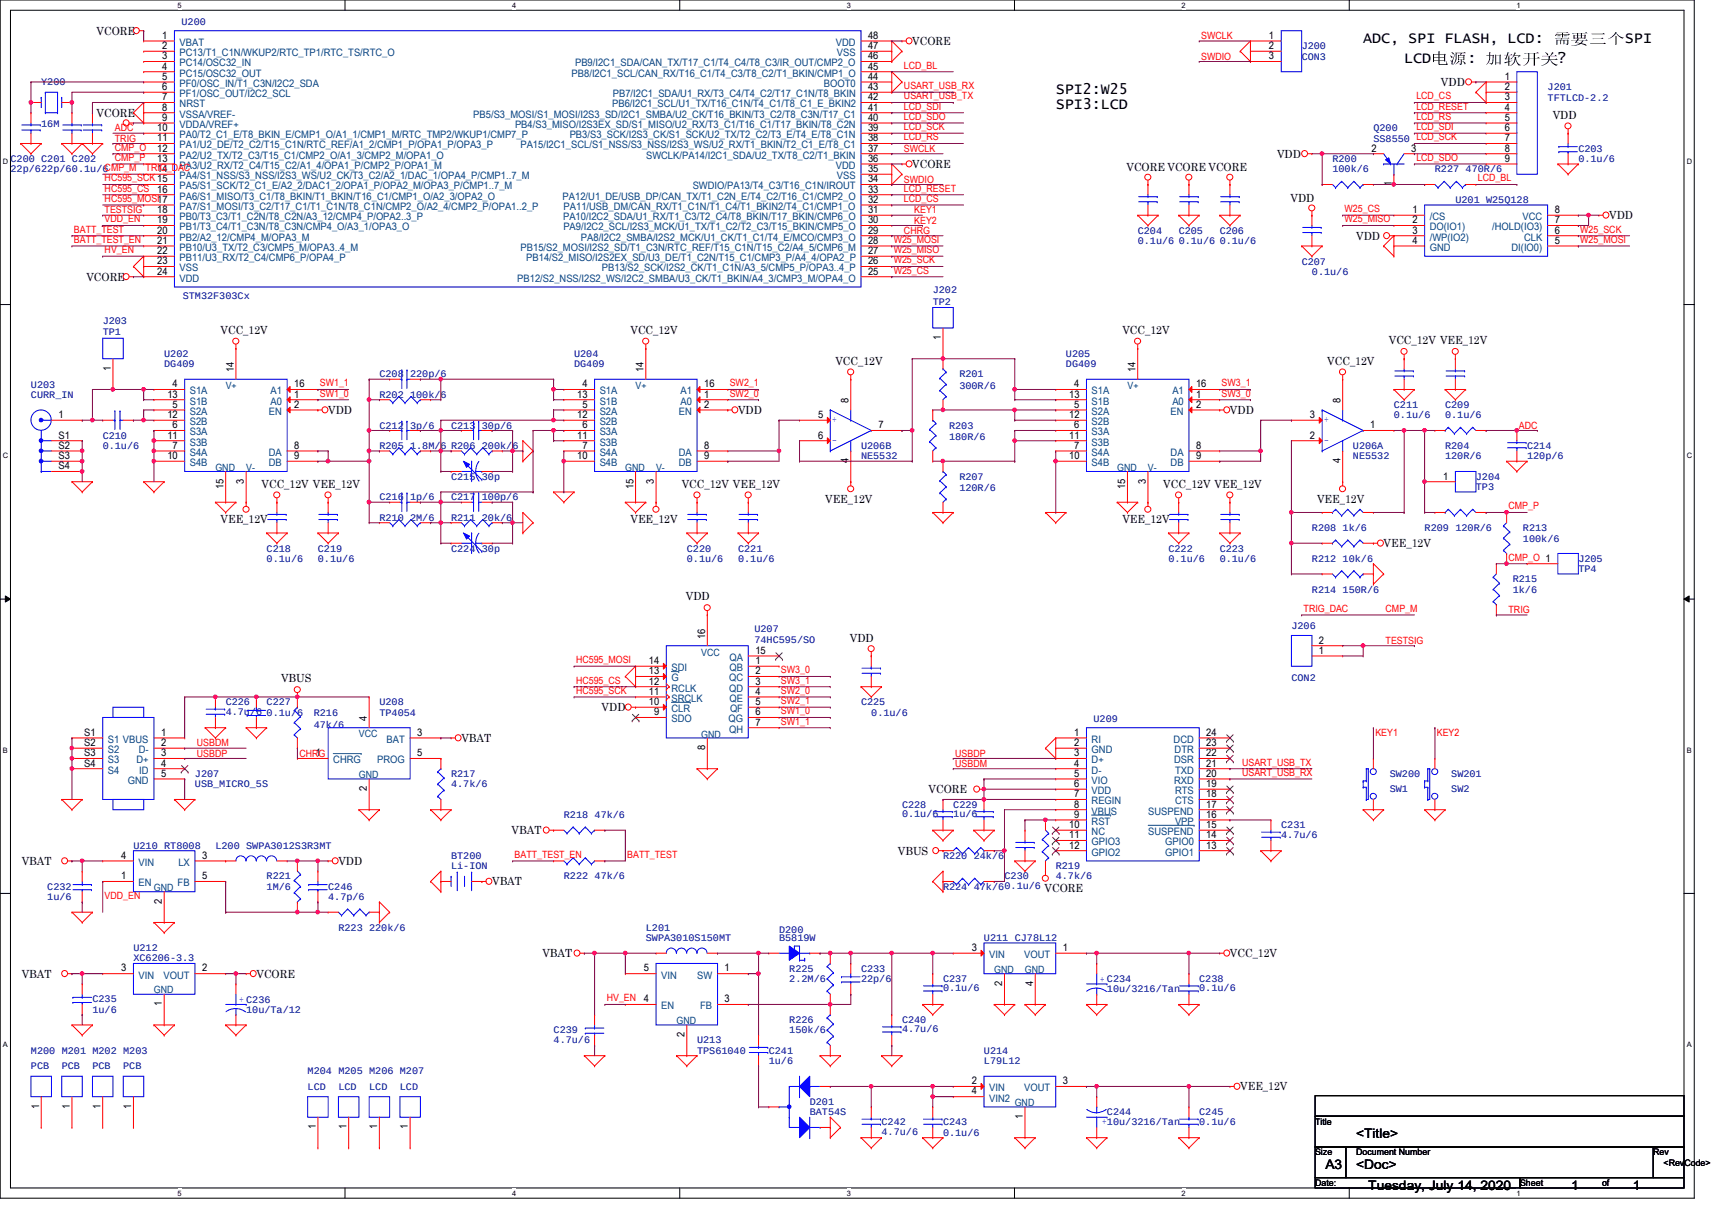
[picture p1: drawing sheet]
<svg xmlns="http://www.w3.org/2000/svg" width="297mm" height="210mm" viewBox="0 0 297 210" stroke-linecap="round" stroke-linejoin="round" font-family="sans-serif">
<defs><g id="words">
<g font-size="2.6">
<text x="236.5" y="7.4">ADC, SPI FLASH, LCD: 需需需需SPI</text>
<text x="243.6" y="11">LCD电电: 加加加加?</text>
<text x="183.2" y="16.3">SPI2:W25</text>
<text x="183.2" y="18.9">SPI3:LCD</text>
</g>
<g font-size="2.3">
<text x="235.3" y="197.5">&lt;Title&gt;</text>
<text x="230" y="202.8">A3</text>
<text x="235.3" y="202.8">&lt;Doc&gt;</text>
<text x="237.4" y="206.4">Tuesday, July 14, 2020</text>
<text x="272.6" y="206.4">1</text>
<text x="283.3" y="206.4">1</text>
</g>
<g font-size="1.9">
<text x="16.8" y="6">VCORE</text>
<text x="158.3" y="7.8">VCORE</text>
<text x="250" y="14.9">VDD</text>
<text x="16.8" y="20.2">VCORE</text>
<text x="269.4" y="20.6">VDD</text>
<text x="158.3" y="29.1">VCORE</text>
<text x="195.4" y="29.6">VCORE VCORE VCORE</text>
<text x="221.6" y="27.3">VDD</text>
<text x="223.9" y="35">VDD</text>
<text x="235.3" y="41.6">VDD</text>
<text x="279.2" y="38">VDD</text>
<text x="15" y="48.7">VCORE</text>
<text x="38.3" y="57.9">VCC_12V</text>
<text x="109.4" y="57.9">VCC_12V</text>
<text x="194.7" y="57.9">VCC_12V</text>
<text x="241" y="59.7">VCC_12V VEE_12V</text>
<text x="144.9" y="63.2">VCC_12V</text>
<text x="230.3" y="63.2">VCC_12V</text>
<text x="56.9" y="71.8">VDD</text>
<text x="128.1" y="71.8">VDD</text>
<text x="213.4" y="71.8">VDD</text>
<text x="45.4" y="84.6">VCC_12V VEE_12V</text>
<text x="118.3" y="84.6">VCC_12V VEE_12V</text>
<text x="143.2" y="87.2">VEE_12V</text>
<text x="201.8" y="84.6">VCC_12V VEE_12V</text>
<text x="228.5" y="87.2">VEE_12V</text>
<text x="38.3" y="90.8">VEE_12V</text>
<text x="109.4" y="90.8">VEE_12V</text>
<text x="194.7" y="90.8">VEE_12V</text>
<text x="240.1" y="94.9">VEE_12V</text>
<text x="119" y="104.1">VDD</text>
<text x="147.4" y="111.4">VDD</text>
<text x="48.8" y="118.4">VBUS</text>
<text x="104.4" y="123.4">VDD</text>
<text x="80" y="128.7">VBAT</text>
<text x="161.1" y="137.6">VCORE</text>
<text x="88.8" y="144.7">VBAT</text>
<text x="155.8" y="148.3">VBUS</text>
<text x="3.8" y="150">VBAT</text>
<text x="58.7" y="150">VDD</text>
<text x="85.4" y="153.6">VBAT</text>
<text x="94.1" y="166">VBAT</text>
<text x="213.4" y="166">VCC_12V</text>
<text x="3.8" y="169.6">VBAT</text>
<text x="44.5" y="169.6">VCORE</text>
<text x="215.2" y="189.1">VEE_12V</text>
</g>
<g font-size="1.8">
<text x="28.1" y="6.7">1</text>
<text x="28.1" y="8.5">2</text>
<text x="28.1" y="10.3">3</text>
<text x="150.6" y="10.3">46</text>
<text x="150.6" y="8.5">47</text>
<text x="150.6" y="6.7">48</text>
<text x="220.2" y="6.7">1</text>
<text x="220.2" y="8.5">2</text>
<text x="220.2" y="10.3">3</text>
<text x="28.1" y="12.1">4</text>
<text x="28.1" y="13.8">5</text>
<text x="28.1" y="15.6">6</text>
<text x="28.1" y="17.4">7</text>
<text x="150.6" y="17.4">42</text>
<text x="150.6" y="15.6">43</text>
<text x="150.6" y="13.8">44</text>
<text x="150.6" y="12.1">45</text>
<text x="261.1" y="13.8">1</text>
<text x="261.1" y="15.6">2</text>
<text x="261.1" y="17.4">3</text>
<text x="27.3" y="22.7">10</text>
<text x="28.1" y="19.2">8</text>
<text x="28.1" y="21">9</text>
<text x="150.6" y="22.7">39</text>
<text x="150.6" y="21">40</text>
<text x="150.6" y="19.2">41</text>
<text x="261.1" y="19.2">4</text>
<text x="261.1" y="21">5</text>
<text x="261.1" y="22.7">6</text>
<text x="27.3" y="24.5">11</text>
<text x="27.3" y="26.3">12</text>
<text x="27.3" y="28.1">13</text>
<text x="27.3" y="29.8">14</text>
<text x="150.6" y="29.8">35</text>
<text x="150.6" y="28.1">36</text>
<text x="150.6" y="26.3">37</text>
<text x="150.6" y="24.5">38</text>
<text x="238" y="26.3">2</text>
<text x="244.9" y="26.3">3</text>
<text x="261.1" y="24.5">7</text>
<text x="261.1" y="26.3">8</text>
<text x="261.1" y="28.1">9</text>
<text x="27.3" y="33.4">16</text>
<text x="150.6" y="35.2">32</text>
<text x="150.6" y="33.4">33</text>
<text x="150.6" y="31.6">34</text>
<text x="241.5" y="32.3" transform="rotate(-90 241.5 32.3)">1</text>
<text x="27.3" y="37">18</text>
<text x="27.3" y="38.7">19</text>
<text x="27.3" y="40.5">20</text>
<text x="150.6" y="40.5">29</text>
<text x="150.6" y="38.7">30</text>
<text x="150.6" y="37">31</text>
<text x="245.1" y="37">1</text>
<text x="245.1" y="38.7">2</text>
<text x="245.1" y="40.5">3</text>
<text x="269.7" y="40.5">6</text>
<text x="269.7" y="38.7">7</text>
<text x="269.7" y="37">8</text>
<text x="27.3" y="42.3">21</text>
<text x="27.3" y="44.1">22</text>
<text x="27.3" y="45.8">23</text>
<text x="27.3" y="47.6">24</text>
<text x="150.6" y="47.6">25</text>
<text x="150.6" y="45.8">26</text>
<text x="150.6" y="44.1">27</text>
<text x="150.6" y="42.3">28</text>
<text x="245.1" y="42.3">4</text>
<text x="269.7" y="42.3">5</text>
<text x="163.2" y="59" transform="rotate(-90 163.2 59)">1</text>
<text x="19.2" y="64.3" transform="rotate(-90 19.2 64.3)">1</text>
<text x="40.6" y="64.6" transform="rotate(-90 40.6 64.6)">14</text>
<text x="111.7" y="64.6" transform="rotate(-90 111.7 64.6)">14</text>
<text x="197" y="64.6" transform="rotate(-90 197 64.6)">14</text>
<text x="29" y="69">13</text>
<text x="29.9" y="67.2">4</text>
<text x="29.9" y="70.7">5</text>
<text x="51.1" y="69">1</text>
<text x="51.1" y="67.2">16</text>
<text x="51.1" y="70.7">2</text>
<text x="100.2" y="69">13</text>
<text x="101" y="67.2">4</text>
<text x="101" y="70.7">5</text>
<text x="122.2" y="69">1</text>
<text x="122.2" y="67.2">16</text>
<text x="122.2" y="70.7">2</text>
<text x="147.2" y="69.9" transform="rotate(-90 147.2 69.9)">8</text>
<text x="185.5" y="69">13</text>
<text x="186.4" y="67.2">4</text>
<text x="186.4" y="70.7">5</text>
<text x="207.5" y="69">1</text>
<text x="207.5" y="67.2">16</text>
<text x="207.5" y="70.7">2</text>
<text x="232.6" y="69.9" transform="rotate(-90 232.6 69.9)">8</text>
<text x="10.2" y="72.5">1</text>
<text x="10.2" y="76.1">S1</text>
<text x="10.2" y="77.9">S2</text>
<text x="29" y="72.5">12</text>
<text x="29" y="76.1">11</text>
<text x="29.9" y="74.3">6</text>
<text x="29.9" y="77.9">7</text>
<text x="51.1" y="77.9">8</text>
<text x="100.2" y="72.5">12</text>
<text x="100.2" y="76.1">11</text>
<text x="101" y="74.3">6</text>
<text x="101" y="77.9">7</text>
<text x="122.2" y="77.9">8</text>
<text x="141.9" y="72.5">5</text>
<text x="141.9" y="76.1">6</text>
<text x="152.4" y="74.3">7</text>
<text x="185.5" y="72.5">12</text>
<text x="185.5" y="76.1">11</text>
<text x="186.4" y="74.3">6</text>
<text x="186.4" y="77.9">7</text>
<text x="207.5" y="77.9">8</text>
<text x="227.3" y="72.5">3</text>
<text x="227.3" y="76.1">2</text>
<text x="237.7" y="74.3">1</text>
<text x="10.2" y="79.6">S3</text>
<text x="10.2" y="81.4">S4</text>
<text x="29" y="79.6">10</text>
<text x="42.3" y="83.9" transform="rotate(-90 42.3 83.9)">3</text>
<text x="51.1" y="79.6">9</text>
<text x="100.2" y="79.6">10</text>
<text x="113.5" y="83.9" transform="rotate(-90 113.5 83.9)">3</text>
<text x="122.2" y="79.6">9</text>
<text x="147.2" y="80.3" transform="rotate(-90 147.2 80.3)">4</text>
<text x="185.5" y="79.6">10</text>
<text x="198.8" y="83.9" transform="rotate(-90 198.8 83.9)">3</text>
<text x="207.5" y="79.6">9</text>
<text x="232.6" y="80.3" transform="rotate(-90 232.6 80.3)">4</text>
<text x="250.4" y="83.2">1</text>
<text x="38.8" y="84.8" transform="rotate(-90 38.8 84.8)">15</text>
<text x="109.9" y="84.8" transform="rotate(-90 109.9 84.8)">15</text>
<text x="195.2" y="84.8" transform="rotate(-90 195.2 84.8)">15</text>
<text x="122.3" y="110.8" transform="rotate(-90 122.3 110.8)">16</text>
<text x="131.1" y="113.4">15</text>
<text x="228.9" y="113.4">1</text>
<text x="228.9" y="111.6">2</text>
<text x="112.6" y="117">13</text>
<text x="112.6" y="115.2">14</text>
<text x="112.6" y="118.7">12</text>
<text x="131.1" y="115.2">1</text>
<text x="131.1" y="117">2</text>
<text x="131.1" y="118.7">3</text>
<text x="63.7" y="125" transform="rotate(-90 63.7 125)">4</text>
<text x="112.6" y="122.3">10</text>
<text x="112.6" y="120.5">11</text>
<text x="113.5" y="124.1">9</text>
<text x="131.1" y="120.5">4</text>
<text x="131.1" y="122.3">5</text>
<text x="131.1" y="124.1">6</text>
<text x="131.1" y="125.9">7</text>
<text x="14.6" y="131.2">S3</text>
<text x="14.6" y="129.4">S2</text>
<text x="14.6" y="127.6">S1</text>
<text x="27.9" y="127.6">1</text>
<text x="27.9" y="129.4">2</text>
<text x="27.9" y="131.2">3</text>
<text x="54.8" y="131.2">1</text>
<text x="72.4" y="127.6">3</text>
<text x="72.4" y="131.2">5</text>
<text x="122.3" y="130.1" transform="rotate(-90 122.3 130.1)">8</text>
<text x="186.4" y="127.6">1</text>
<text x="186.4" y="129.4">2</text>
<text x="186.4" y="131.2">3</text>
<text x="209.3" y="127.6">24</text>
<text x="209.3" y="131.2">22</text>
<text x="209.3" y="129.4">23</text>
<text x="14.6" y="133">S4</text>
<text x="27.9" y="133">4</text>
<text x="27.9" y="134.7">5</text>
<text x="63.7" y="137.2" transform="rotate(-90 63.7 137.2)">2</text>
<text x="186.4" y="133">4</text>
<text x="186.4" y="136.5">6</text>
<text x="186.4" y="134.7">5</text>
<text x="209.3" y="136.5">19</text>
<text x="209.3" y="134.7">20</text>
<text x="209.3" y="133">21</text>
<text x="185.5" y="143.6">10</text>
<text x="186.4" y="138.3">7</text>
<text x="186.4" y="140.1">8</text>
<text x="186.4" y="141.9">9</text>
<text x="209.3" y="138.3">18</text>
<text x="209.3" y="143.6">15</text>
<text x="209.3" y="141.9">16</text>
<text x="209.3" y="140.1">17</text>
<text x="21" y="149">4</text>
<text x="35" y="149">3</text>
<text x="185.5" y="145.4">11</text>
<text x="185.5" y="147.2">12</text>
<text x="209.3" y="147.2">13</text>
<text x="209.3" y="145.4">14</text>
<text x="21" y="152.5">1</text>
<text x="35" y="152.5">5</text>
<text x="28.1" y="156.8" transform="rotate(-90 28.1 156.8)">2</text>
<text x="168.6" y="165">3</text>
<text x="184.4" y="165">1</text>
<text x="21" y="168.5">3</text>
<text x="35" y="168.5">2</text>
<text x="111.7" y="173.9">4</text>
<text x="111.7" y="168.5">5</text>
<text x="125.7" y="168.5">1</text>
<text x="125.7" y="173.9">3</text>
<text x="173.9" y="171" transform="rotate(-90 173.9 171)">2</text>
<text x="179.2" y="171" transform="rotate(-90 179.2 171)">4</text>
<text x="28.1" y="174.6" transform="rotate(-90 28.1 174.6)">1</text>
<text x="118.8" y="179.9" transform="rotate(-90 118.8 179.9)">2</text>
<text x="168.6" y="188.1">2</text>
<text x="168.6" y="189.9">4</text>
<text x="184.4" y="188.1">3</text>
<text x="6.8" y="192.4" transform="rotate(-90 6.8 192.4)">1</text>
<text x="12.1" y="192.4" transform="rotate(-90 12.1 192.4)">1</text>
<text x="17.4" y="192.4" transform="rotate(-90 17.4 192.4)">1</text>
<text x="22.8" y="192.4" transform="rotate(-90 22.8 192.4)">1</text>
<text x="54.8" y="195.9" transform="rotate(-90 54.8 195.9)">1</text>
<text x="60.1" y="195.9" transform="rotate(-90 60.1 195.9)">1</text>
<text x="65.4" y="195.9" transform="rotate(-90 65.4 195.9)">1</text>
<text x="70.8" y="195.9" transform="rotate(-90 70.8 195.9)">1</text>
<text x="177.5" y="194.1" transform="rotate(-90 177.5 194.1)">1</text>
</g>
<g font-size="1.8" fill="#003f7f">
<text x="31.2" y="8">VBAT</text>
<text x="31.2" y="9.7">PC13/T1_C1N/WKUP2/RTC_TP1/RTC_TS/RTC_O</text>
<text x="31.2" y="11.5">PC14/OSC32_IN</text>
<text x="99.8" y="11.5">PB9/I2C1_SDA/CAN_TX/T17_C1/T4_C4/T8_C3/IR_OUT/CMP2_O</text>
<text x="145" y="8">VDD</text>
<text x="145.2" y="9.7">VSS</text>
<text x="31.2" y="13.3">PC15/OSC32_OUT</text>
<text x="31.2" y="15.1">PF0/OSC_IN/T1_C3N/I2C2_SDA</text>
<text x="31.2" y="16.8">PF1/OSC_OUT/I2C2_SCL</text>
<text x="99.2" y="13.3">PB8/I2C1_SCL/CAN_RX/T16_C1/T4_C3/T8_C2/T1_BKIN/CMP1_O</text>
<text x="106.3" y="16.8">PB7/I2C1_SDA/U1_RX/T3_C4/T4_C2/T17_C1N/T8_BKIN</text>
<text x="143" y="15.1">BOOT0</text>
<text x="31.2" y="18.6">NRST</text>
<text x="31.2" y="20.4">VSSA/VREF-</text>
<text x="31.2" y="22.2">VDDA/VREF+</text>
<text x="31.2" y="24">PA0/T2_C1_E/T8_BKIN_E/CMP1_O/A1_1/CMP1_M/RTC_TMP2/WKUP1/CMP7_P</text>
<text x="82.1" y="20.4">PB5/S3_MOSI/S1_MOSI/I2S3_SD/I2C1_SMBA/U2_CK/T16_BKIN/T3_C2/T8_C3N/T17_C1</text>
<text x="89.4" y="22.2">PB4/S3_MISO/I2S3EX_SD/S1_MISO/U2_RX/T3_C1/T16_C1/T17_BKIN/T8_C2N</text>
<text x="98.8" y="24">PB3/S3_SCK/I2S3_CK/S1_SCK/U2_TX/T2_C2/T3_E/T4_E/T8_C1N</text>
<text x="106.2" y="18.6">PB6/I2C1_SCL/U1_TX/T16_C1N/T4_C1/T8_C1_E_BKIN2</text>
<text x="31.2" y="25.7">PA1/U2_DE/T2_C2/T15_C1N/RTC_REF/A1_2/CMP1_P/OPA1_P/OPA3_P</text>
<text x="31.2" y="27.5">PA2/U2_TX/T2_C3/T15_C1/CMP2_O/A1_3/CMP2_M/OPA1_O</text>
<text x="31.2" y="29.3">PA3/U2_RX/T2_C4/T15_C2/A1_4/OPA1_P/CMP2_P/OPA1_M</text>
<text x="90.3" y="25.7">PA15/I2C1_SCL/S1_NSS/S3_NSS/I2S3_WS/U2_RX/T1_BKIN/T2_C1_E/T8_C1</text>
<text x="112.1" y="27.5">SWCLK/PA14/I2C1_SDA/U2_TX/T8_C2/T1_BKIN</text>
<text x="145" y="29.3">VDD</text>
<text x="31.2" y="31.1">PA4/S1_NSS/S3_NSS/I2S3_WS/U2_CK/T3_C2/A2_1/DAC_1/OPA4_P/CMP1..7_M</text>
<text x="31.2" y="32.9">PA5/S1_SCK/T2_C1_E/A2_2/DAC1_2/OPA1_P/OPA2_M/OPA3_P/CMP1..7_M</text>
<text x="31.2" y="34.6">PA6/S1_MISO/T3_C1/T8_BKIN/T1_BKIN/T16_C1/CMP1_O/A2_3/OPA2_O</text>
<text x="97.6" y="34.6">PA12/U1_DE/USB_DP/CAN_TX/T1_C2N_E/T4_C2/T16_C1/CMP2_O</text>
<text x="120.2" y="32.9">SWDIO/PA13/T4_C3/T16_C1N/IROUT</text>
<text x="145.2" y="31.1">VSS</text>
<text x="31.2" y="36.4">PA7/S1_MOSI/T3_C2/T17_C1/T1_C1N/T8_C1N/CMP2_O/A2_4/CMP2_P/OPA1..2_P</text>
<text x="31.2" y="38.2">PB0/T3_C3/T1_C2N/T8_C2N/A3_12/CMP4_P/OPA2..3_P</text>
<text x="31.2" y="40">PB1/T3_C4/T1_C3N/T8_C3N/CMP4_O/A3_1/OPA3_O</text>
<text x="31.2" y="41.7">PB2/A2_12/CMP4_M/OPA3_M</text>
<text x="97.7" y="38.2">PA10/I2C2_SDA/U1_RX/T1_C3/T2_C4/T8_BKIN/T17_BKIN/CMP6_O</text>
<text x="97.7" y="40">PA9/I2C2_SCL/I2S3_MCK/U1_TX/T1_C2/T2_C3/T15_BKIN/CMP5_O</text>
<text x="97.8" y="36.4">PA11/USB_DM/CAN_RX/T1_C1N/T1_C4/T1_BKIN2/T4_C1/CMP1_O</text>
<text x="100.8" y="41.7">PA8/I2C2_SMBA/I2S2_MCK/U1_CK/T1_C1/T4_E/MCO/CMP3_O</text>
<text x="248.1" y="38.2">/CS</text>
<text x="248.1" y="40">DO(IO1)</text>
<text x="248.1" y="41.7">/WP(IO2)</text>
<text x="258.9" y="40">/HOLD(IO3)</text>
<text x="264.2" y="38.2">VCC</text>
<text x="264.5" y="41.7">CLK</text>
<text x="31.2" y="43.5">PB10/U3_TX/T2_C3/CMP5_M/OPA3..4_M</text>
<text x="31.2" y="45.3">PB11/U3_RX/T2_C4/CMP6_P/OPA4_P</text>
<text x="31.2" y="47.1">VSS</text>
<text x="90.3" y="43.5">PB15/S2_MOSI/I2S2_SD/T1_C3N/RTC_REF/T15_C1N/T15_C2/A4_5/CMP6_M</text>
<text x="91.3" y="45.3">PB14/S2_MISO/I2S2EX_SD/U3_DE/T1_C2N/T15_C1/CMP3_P/A4_4/OPA2_P</text>
<text x="104.4" y="47.1">PB13/S2_SCK/I2S2_CK/T1_C1N/A3_5/CMP5_P/OPA3..4_P</text>
<text x="248.1" y="43.5">GND</text>
<text x="262.3" y="43.5">DI(IO0)</text>
<text x="31.2" y="48.9">VDD</text>
<text x="89.7" y="48.9">PB12/S2_NSS/I2S2_WS/I2C2_SMBA/U3_CK/T1_BKIN/A4_3/CMP3_M/OPA4_O</text>
<text x="32.9" y="68.4">S1A</text>
<text x="32.9" y="72">S2A</text>
<text x="32.9" y="70.2">S1B</text>
<text x="46.6" y="72">EN</text>
<text x="46.9" y="70.2">A0</text>
<text x="46.9" y="68.4">A1</text>
<text x="104.1" y="68.4">S1A</text>
<text x="104.1" y="72">S2A</text>
<text x="104.1" y="70.2">S1B</text>
<text x="117.8" y="72">EN</text>
<text x="118.1" y="70.2">A0</text>
<text x="118.1" y="68.4">A1</text>
<text x="189.4" y="68.4">S1A</text>
<text x="189.4" y="72">S2A</text>
<text x="189.4" y="70.2">S1B</text>
<text x="203.1" y="72">EN</text>
<text x="203.4" y="70.2">A0</text>
<text x="203.4" y="68.4">A1</text>
<text x="32.9" y="75.5">S3A</text>
<text x="32.9" y="73.7">S2B</text>
<text x="32.9" y="77.3">S3B</text>
<text x="104.1" y="75.5">S3A</text>
<text x="104.1" y="73.7">S2B</text>
<text x="104.1" y="77.3">S3B</text>
<text x="189.4" y="75.5">S3A</text>
<text x="189.4" y="73.7">S2B</text>
<text x="189.4" y="77.3">S3B</text>
<text x="32.9" y="79.1">S4A</text>
<text x="32.9" y="80.9">S4B</text>
<text x="46.6" y="79.1">DA</text>
<text x="46.6" y="80.9">DB</text>
<text x="104.1" y="79.1">S4A</text>
<text x="104.1" y="80.9">S4B</text>
<text x="117.8" y="79.1">DA</text>
<text x="117.8" y="80.9">DB</text>
<text x="189.4" y="79.1">S4A</text>
<text x="189.4" y="80.9">S4B</text>
<text x="203.1" y="79.1">DA</text>
<text x="203.1" y="80.9">DB</text>
<text x="116.5" y="118.2">G</text>
<text x="116.5" y="116.4">SDI</text>
<text x="116.5" y="120">RCLK</text>
<text x="126.5" y="118.2">QC</text>
<text x="126.5" y="120">QD</text>
<text x="126.6" y="114.6">QA</text>
<text x="126.6" y="116.4">QB</text>
<text x="116.5" y="125.3">SDO</text>
<text x="116.5" y="123.5">CLR</text>
<text x="116.5" y="121.8">SRCLK</text>
<text x="126.4" y="125.3">QG</text>
<text x="126.6" y="121.8">QE</text>
<text x="126.7" y="123.5">QF</text>
<text x="18.7" y="130.6">S2</text>
<text x="18.7" y="128.9">S1 VBUS</text>
<text x="24.1" y="130.6">D-</text>
<text x="67.1" y="128.9">BAT</text>
<text x="126.5" y="127.1">QH</text>
<text x="189.4" y="128.9">RI</text>
<text x="189.4" y="130.6">GND</text>
<text x="203.6" y="128.9">DCD</text>
<text x="203.8" y="130.6">DTR</text>
<text x="18.7" y="134.2">S4</text>
<text x="18.7" y="132.4">S3</text>
<text x="22.2" y="136">GND</text>
<text x="23.7" y="132.4">D+</text>
<text x="24.2" y="134.2">ID</text>
<text x="57.8" y="132.4">CHRG</text>
<text x="65.4" y="132.4">PROG</text>
<text x="189.4" y="132.4">D+</text>
<text x="189.4" y="134.2">D-</text>
<text x="189.4" y="137.8">VDD</text>
<text x="189.4" y="136">VIO</text>
<text x="203.7" y="136">RXD</text>
<text x="203.7" y="132.4">DSR</text>
<text x="203.9" y="137.8">RTS</text>
<text x="203.9" y="134.2">TXD</text>
<text x="189.4" y="139.5">REGIN</text>
<text x="189.4" y="141.3">VBUS</text>
<text x="189.4" y="143.1">RST</text>
<text x="199.2" y="141.3">SUSPEND</text>
<text x="203.9" y="139.5">CTS</text>
<text x="203.9" y="143.1">VPP</text>
<text x="189.4" y="146.6">GPIO3</text>
<text x="189.4" y="148.4">GPIO2</text>
<text x="189.4" y="144.9">NC</text>
<text x="199.2" y="144.9">SUSPEND</text>
<text x="202.2" y="148.4">GPIO1</text>
<text x="202.2" y="146.6">GPIO0</text>
<text x="24" y="153.8">EN</text>
<text x="24" y="150.2">VIN</text>
<text x="30.8" y="153.8">FB</text>
<text x="30.9" y="150.2">LX</text>
<text x="171.6" y="166.2">VIN</text>
<text x="177.7" y="166.2">VOUT</text>
<text x="24" y="169.8">VIN</text>
<text x="28.4" y="169.8">VOUT</text>
<text x="114.7" y="169.8">VIN</text>
<text x="121" y="169.8">SW</text>
<text x="114.7" y="175.1">EN</text>
<text x="121.5" y="175.1">FB</text>
<text x="171.6" y="189.3">VIN</text>
<text x="171.6" y="191.1">VIN2</text>
<text x="177.7" y="189.3">VOUT</text>
</g>
<g font-size="1.7" fill="#00007f">
<text x="31.5" y="4.3">U200</text>
<text x="225.8" y="8.6">J200</text>
<text x="225.8" y="10.3">CON3</text>
<text x="7.2" y="14.8">Y200</text>
<text x="268.5" y="15.7">J201</text>
<text x="268.5" y="17.4">TFTLCD-2.2</text>
<text x="7.2" y="22.1">16M</text>
<text x="238.3" y="22.8">Q200</text>
<text x="1.8" y="28.1">C200 C201 C202</text>
<text x="1.8" y="29.9">22p/622p/60.1u/6CMP_M</text>
<text x="231.2" y="28.1">R200</text>
<text x="231.2" y="29.9">100k/6</text>
<text x="238.3" y="24.6">SS8550 LCD_SCK</text>
<text x="249" y="29.9">R227 470R/6</text>
<text x="273.9" y="26.3">C203</text>
<text x="273.9" y="28.1">0.1u/6</text>
<text x="252.5" y="35.2">U201 W25Q128</text>
<text x="197.4" y="40.6">C204</text>
<text x="204.5" y="40.6">C205</text>
<text x="211.6" y="40.6">C206</text>
<text x="197.4" y="42.3">0.1u/6</text>
<text x="204.5" y="42.3">0.1u/6</text>
<text x="211.6" y="42.3">0.1u/6</text>
<text x="225.8" y="45.9">C207</text>
<text x="227.6" y="47.7">0.1u/6</text>
<text x="31.7" y="51.9">STM32F303Cx</text>
<text x="161.8" y="50.9">J202</text>
<text x="161.8" y="52.8">TP2</text>
<text x="17.8" y="56.2">J203</text>
<text x="17.8" y="58.2">TP1</text>
<text x="28.5" y="61.9">U202</text>
<text x="28.5" y="63.7">DG409</text>
<text x="65.8" y="65.4">C208 220p/6</text>
<text x="99.6" y="61.9">U204</text>
<text x="99.6" y="63.7">DG409</text>
<text x="166.5" y="65.4">R201</text>
<text x="185" y="61.9">U205</text>
<text x="185" y="63.7">DG409</text>
<text x="5.4" y="67.2">U203</text>
<text x="5.4" y="69">CURR_IN</text>
<text x="65.8" y="69">R202 100k/6</text>
<text x="166.5" y="67.4">300R/6</text>
<text x="241.8" y="70.8">C211</text>
<text x="250.7" y="70.8">C209</text>
<text x="17.8" y="76.1">C210</text>
<text x="17.8" y="77.9">0.1u/6</text>
<text x="65.8" y="74.3">C212 3p/6</text>
<text x="65.8" y="77.9">R205 1.8M/6 R206 200k/6</text>
<text x="78.3" y="74.3">C213 30p/6</text>
<text x="149.4" y="77.9">U206B</text>
<text x="164.7" y="74.3">R203</text>
<text x="164.7" y="76.3">180R/6</text>
<text x="234.7" y="77.9">U206A</text>
<text x="241.8" y="72.6">0.1u/6</text>
<text x="250.7" y="72.6">0.1u/6</text>
<text x="250.7" y="77.9">R204</text>
<text x="265" y="77.9">C214</text>
<text x="78.3" y="83.2">C215 30p</text>
<text x="149.4" y="79.7">NE5532</text>
<text x="166.5" y="83.2">R207</text>
<text x="234.7" y="79.7">NE5532</text>
<text x="250.7" y="79.7">120R/6</text>
<text x="256.1" y="83.2">J204</text>
<text x="265" y="79.7">120p/6</text>
<text x="65.8" y="86.8">C216 1p/6</text>
<text x="78.3" y="86.8">C217 100p/6</text>
<text x="166.5" y="85.2">120R/6</text>
<text x="256.1" y="85">TP3</text>
<text x="46.3" y="95.7">C218</text>
<text x="55.2" y="95.7">C219</text>
<text x="65.8" y="90.3">R210 2M/6</text>
<text x="78.3" y="90.3">R211 20k/6</text>
<text x="78.3" y="95.7">C224 30p</text>
<text x="119.2" y="95.7">C220</text>
<text x="128.1" y="95.7">C221</text>
<text x="202.7" y="95.7">C222</text>
<text x="211.6" y="95.7">C223</text>
<text x="227.6" y="92.1">R208 1k/6</text>
<text x="247.2" y="92.1">R209 120R/6</text>
<text x="264.2" y="92.1">R213</text>
<text x="264.2" y="94.1">100k/6</text>
<text x="46.3" y="97.5">0.1u/6</text>
<text x="55.2" y="97.5">0.1u/6</text>
<text x="119.2" y="97.5">0.1u/6</text>
<text x="128.1" y="97.5">0.1u/6</text>
<text x="202.7" y="97.5">0.1u/6</text>
<text x="211.6" y="97.5">0.1u/6</text>
<text x="227.6" y="97.5">R212 10k/6</text>
<text x="262.5" y="101">R215</text>
<text x="273.9" y="97.5">J205</text>
<text x="273.9" y="99.2">TP4</text>
<text x="227.6" y="102.8">R214 150R/6</text>
<text x="262.5" y="103">1k/6</text>
<text x="130.9" y="109.6">U207</text>
<text x="130.9" y="111.5">74HC595/SO</text>
<text x="224.1" y="109.2">J206</text>
<text x="224.1" y="118.1">CON2</text>
<text x="39.2" y="122.3">C226</text>
<text x="39.2" y="124">4.7u/6</text>
<text x="46.3" y="122.3">C227</text>
<text x="46.3" y="124.1">0.1u/6</text>
<text x="54.4" y="124.1">R216</text>
<text x="65.8" y="122.3">U208</text>
<text x="65.8" y="124.1">TP4054</text>
<text x="149.4" y="122.3">C225</text>
<text x="151.2" y="124.1">0.1u/6</text>
<text x="189.7" y="125.2">U209</text>
<text x="54.4" y="126.2">47k/6</text>
<text x="33.8" y="134.8">J207</text>
<text x="33.8" y="136.6">USB_MICRO_5S</text>
<text x="78.3" y="134.8">R217</text>
<text x="78.3" y="136.6">4.7k/6</text>
<text x="241.1" y="134.8">SW200</text>
<text x="241.1" y="137.5">SW1</text>
<text x="251.8" y="134.8">SW201</text>
<text x="251.8" y="137.5">SW2</text>
<text x="97.8" y="141.9">R218 47k/6</text>
<text x="156.5" y="140.1">C228</text>
<text x="156.5" y="141.7">0.1u/6</text>
<text x="165.4" y="140.1">C229</text>
<text x="165.4" y="141.7">1u/6</text>
<text x="222.3" y="143.7">C231</text>
<text x="23.2" y="147.2">U210 RT8008</text>
<text x="37.4" y="147.2">L200 SWPA3012S3R3MT</text>
<text x="78.3" y="149">BT200</text>
<text x="163.6" y="149">R220 24k/6</text>
<text x="222.3" y="145.3">4.7u/6</text>
<text x="8.2" y="154.3">C232</text>
<text x="46.3" y="152.6">R221</text>
<text x="46.3" y="154.3">1M/6</text>
<text x="56.9" y="154.3">C246</text>
<text x="78.3" y="150.8">Li-ION</text>
<text x="97.8" y="152.6">R222 47k/6</text>
<text x="163.6" y="154.3">R224 47k/60.1u/6 VCORE</text>
<text x="174.3" y="152.6">C230</text>
<text x="183.2" y="150.8">R219</text>
<text x="183.2" y="152.6">4.7k/6</text>
<text x="8.2" y="156.1">1u/6</text>
<text x="56.9" y="156.1">4.7p/6</text>
<text x="58.7" y="161.5">R223 220k/6</text>
<text x="112.1" y="161.5">L201</text>
<text x="135.2" y="161.8">D200</text>
<text x="23.2" y="165">U212</text>
<text x="23.2" y="166.8">XC6206-3.3</text>
<text x="112.1" y="163.2">SWPA3010S150MT</text>
<text x="135.2" y="163.2">B5819W</text>
<text x="170.7" y="163.2">U211 CJ78L12</text>
<text x="16" y="173.9">C235</text>
<text x="136.9" y="168.6">R225</text>
<text x="136.9" y="170.3">2.2M/6</text>
<text x="149.4" y="168.6">C233</text>
<text x="149.4" y="170.3">22p/6</text>
<text x="163.6" y="170.3">C237</text>
<text x="163.6" y="172">0.1u/6</text>
<text x="192.1" y="172.1">10u/3216/Tan</text>
<text x="208.1" y="170.3">C238</text>
<text x="208.1" y="172">0.1u/6</text>
<text x="16" y="175.7">1u/6</text>
<text x="42.7" y="175.7">10u/Ta/12</text>
<text x="96.1" y="179.2">C239</text>
<text x="136.9" y="177.5">R226</text>
<text x="136.9" y="179.2">150k/6</text>
<text x="156.5" y="177.5">C240</text>
<text x="156.5" y="179.1">4.7u/6</text>
<text x="5.4" y="182.8">M200 M201 M202 M203</text>
<text x="5.4" y="185.5">PCB</text>
<text x="10.7" y="185.5">PCB</text>
<text x="16" y="185.5">PCB</text>
<text x="21.4" y="185.5">PCB</text>
<text x="96.1" y="181">4.7u/6</text>
<text x="120.9" y="181">U213</text>
<text x="120.9" y="182.8">TPS61040</text>
<text x="133.4" y="182.8">C241</text>
<text x="133.4" y="184.6">1u/6</text>
<text x="170.7" y="182.8">U214</text>
<text x="170.7" y="184.6">L79L12</text>
<text x="53.4" y="186.4">M204 M205 M206 M207</text>
<text x="53.4" y="189">LCD</text>
<text x="58.7" y="189">LCD</text>
<text x="64" y="189">LCD</text>
<text x="69.4" y="189">LCD</text>
<text x="140.5" y="191.7">D201</text>
<text x="140.5" y="193.5">BAT54S</text>
<text x="152.9" y="195.2">C242</text>
<text x="152.9" y="196.8">4.7u/6</text>
<text x="163.6" y="195.2">C243</text>
<text x="163.6" y="197">0.1u/6</text>
<text x="192.1" y="193.5">C244</text>
<text x="192.1" y="195.2">10u/3216/Tan</text>
<text x="208.1" y="193.5">C245</text>
<text x="208.1" y="195.1">0.1u/6</text>
</g>
<g font-size="1.7" fill="#f00">
<text x="156.8" y="11.9">LCD_BL</text>
<text x="208.4" y="6.8">SWCLK</text>
<text x="208.4" y="10.3">SWDIO</text>
<text x="156.8" y="17.2">USART_USB_TX</text>
<text x="156.8" y="15.5">USART_USB_RX</text>
<text x="245.7" y="17.2">LCD_CS</text>
<text x="19.9" y="22.8">ADC</text>
<text x="156.8" y="19">LCD_SDI</text>
<text x="156.8" y="22.6">LCD_SCK</text>
<text x="156.8" y="20.8">LCD_SDO</text>
<text x="245.7" y="19">LCD_RESET</text>
<text x="245.7" y="20.8">LCD_RS</text>
<text x="245.7" y="22.6">LCD_SDI</text>
<text x="19.9" y="27.9">CMP_P</text>
<text x="19.9" y="26.1">CMP_O</text>
<text x="19.9" y="24.6">TRIG</text>
<text x="25.3" y="29.7">TRIG_DAC</text>
<text x="156.8" y="24.3">LCD_RS</text>
<text x="156.8" y="26.3">SWCLK</text>
<text x="245.7" y="27.9">LCD_SDO</text>
<text x="18.2" y="31.5">HC595_SCK 15</text>
<text x="18.2" y="33.2">HC595_CS</text>
<text x="18.2" y="35">HC595_MOSI17</text>
<text x="156.8" y="35">LCD_CS</text>
<text x="156.8" y="33.2">LCD_RESET</text>
<text x="156.8" y="31.7">SWDIO</text>
<text x="256.4" y="31.5">LCD_BL</text>
<text x="12.8" y="40.3">BATT_TEST</text>
<text x="18.2" y="37">TESTSIG</text>
<text x="18.2" y="38.6">VDD_EN</text>
<text x="156.8" y="40.6">CHRG</text>
<text x="158.6" y="37">KEY1</text>
<text x="158.6" y="38.8">KEY2</text>
<text x="233.3" y="36.8">W25_CS</text>
<text x="233.3" y="38.6">W25_MISO</text>
<text x="274.2" y="40.3">W25_SCK</text>
<text x="12.8" y="42.1">BATT_TEST_EN</text>
<text x="18.2" y="43.9">HV_EN</text>
<text x="155.1" y="47.5">W25_CS</text>
<text x="155.1" y="43.9">W25_MISO</text>
<text x="155.1" y="45.7">W25_SCK</text>
<text x="155.1" y="42.1">W25_MOSI</text>
<text x="274.2" y="42.1">W25_MOSI</text>
<text x="55.5" y="67">SW1_1</text>
<text x="55.5" y="68.8">SW1_0</text>
<text x="126.6" y="67">SW2_1</text>
<text x="126.6" y="68.8">SW2_0</text>
<text x="212" y="67">SW3_1</text>
<text x="212" y="68.8">SW3_0</text>
<text x="263.5" y="74.3">ADC</text>
<text x="261.7" y="88.3">CMP_P</text>
<text x="261.7" y="97.2">CMP_O 1</text>
<text x="226.2" y="106.1">TRIG_DAC</text>
<text x="240.4" y="106.1">CMP_M</text>
<text x="261.7" y="106.3">TRIG</text>
<text x="240.4" y="111.7">TESTSIG</text>
<text x="99.9" y="118.6">HC595_CS</text>
<text x="99.9" y="115">HC595_MOSI</text>
<text x="135.5" y="116.8">SW3_0</text>
<text x="135.5" y="118.6">SW3_1</text>
<text x="99.9" y="120.4">HC595_SCK</text>
<text x="135.5" y="120.4">SW2_0</text>
<text x="135.5" y="122.1">SW2_1</text>
<text x="135.5" y="123.9">SW1_0</text>
<text x="135.5" y="125.7">SW1_1</text>
<text x="34.2" y="129.5">USBDM</text>
<text x="34.2" y="131.2">USBDP</text>
<text x="51.9" y="131.2">CHRG</text>
<text x="165.7" y="131.2">USBDP</text>
<text x="238.6" y="127.7">KEY1</text>
<text x="249.3" y="127.7">KEY2</text>
<text x="165.7" y="133">USBDM</text>
<text x="215.5" y="134.6">USART_USB_RX</text>
<text x="215.5" y="132.8">USART_USB_TX</text>
<text x="89.3" y="148.8">BATT_TEST_EN</text>
<text x="108.8" y="148.8">BATT_TEST</text>
<text x="18.2" y="155.9">VDD_EN</text>
<text x="105.3" y="173.7">HV_EN</text>
</g>
<g font-size="1.7" fill="#003f7f">
<text x="39.2" y="67.4">V+</text>
<text x="110.3" y="67.4">V+</text>
<text x="195.6" y="67.4">V+</text>
<text x="37.4" y="81.7">GND</text>
<text x="42.7" y="81.7">V-</text>
<text x="108.5" y="81.7">GND</text>
<text x="113.8" y="81.7">V-</text>
<text x="193.8" y="81.7">GND</text>
<text x="199.2" y="81.7">V-</text>
<text x="121.7" y="113.8">VCC</text>
<text x="62.3" y="127.9">VCC</text>
<text x="121.7" y="128.1">GND</text>
<text x="62.3" y="135">GND</text>
<text x="26.7" y="154.6">GND</text>
<text x="26.7" y="172.3">GND</text>
<text x="172.5" y="168.8">GND</text>
<text x="177.8" y="168.8">GND</text>
<text x="117.4" y="177.7">GND</text>
<text x="176.1" y="191.9">GND</text>
</g>
<g font-size="1.6" fill="#00f">
<text x="144.4" y="76.8">-</text>
<text x="144.4" y="73.2">+</text>
<text x="229.7" y="76.8">-</text>
<text x="229.7" y="73.2">+</text>
<text x="41.5" y="173.9">+ C236</text>
<text x="190.8" y="170.3">+ C234</text>
<text x="192.1" y="194.1" transform="rotate(180 192.1 194.1)">+</text>
</g>
<g font-size="1.6">
<text x="228.2" y="195.1">Title</text>
<text x="228.2" y="200.4">Size</text>
<text x="235.3" y="200.4">Document Number</text>
<text x="286.8" y="200.4">Rev</text>
<text x="288.6" y="202.2">&lt;RevCode&gt;</text>
<text x="228.2" y="205.7">Date:</text>
<text x="263.7" y="205.7">Sheet</text>
<text x="278" y="205.7">of</text>
</g>
<g font-size="1.3">
<text x="30.8" y="1.3">5</text>
<text x="88.9" y="1.3">4</text>
<text x="146.9" y="1.3">3</text>
<text x="205" y="1.3">2</text>
<text x="263.1" y="1.3">1</text>
<text x=".5" y="28.4">D</text>
<text x="292.6" y="28.4">D</text>
<text x=".5" y="79.5">C</text>
<text x="292.6" y="79.5">C</text>
<text x=".5" y="130.6">B</text>
<text x="292.6" y="130.6">B</text>
<text x=".5" y="181.7">A</text>
<text x="292.6" y="181.7">A</text>
<text x="30.8" y="207.4">5</text>
<text x="88.9" y="207.4">4</text>
<text x="146.9" y="207.4">3</text>
<text x="205" y="207.4">2</text>
<text x="263.1" y="207.4">1</text>
</g>
</g></defs>
<path d="M0 0h294v207.9h-294zM1.8 1.8h290.4v204.3h-290.4z" fill="none" stroke="#000" stroke-width=".17"/>
<g fill="#fff">
<path d="M30.8 .2h.7v1.4h-.7z"/>
<path d="M30.8 206.2h.7v1.4h-.7z"/>
</g>
<path d="M59.9 0v1.8M59.9 206.1v1.8" fill="none" stroke="#000" stroke-width=".17"/>
<g fill="#fff">
<path d="M88.9 .2h.6v1.4h-.6z"/>
<path d="M88.9 206.2h.6v1.4h-.6z"/>
</g>
<path d="M117.9 0v1.8M117.9 206.1v1.8" fill="none" stroke="#000" stroke-width=".17"/>
<g fill="#fff">
<path d="M146.9 .2h.7v1.4h-.7z"/>
<path d="M146.9 206.2h.7v1.4h-.7z"/>
</g>
<path d="M176 0v1.8M176 206.1v1.8" fill="none" stroke="#000" stroke-width=".17"/>
<g fill="#fff">
<path d="M205 .2h.7v1.4h-.7z"/>
<path d="M205 206.2h.7v1.4h-.7z"/>
</g>
<path d="M234.1 0v1.8M234.1 206.1v1.8" fill="none" stroke="#000" stroke-width=".17"/>
<g fill="#fff">
<path d="M263.1 .2h.7v1.4h-.7z"/>
<path d="M263.1 206.2h.7v1.4h-.7z"/>
<path d="M.5 27.3h.9v1.4h-.9z"/>
<path d="M292.6 27.3h.9v1.4h-.9z"/>
<path d="M.5 78.4h.9v1.4h-.9z"/>
<path d="M292.6 78.4h.9v1.4h-.9z"/>
</g>
<path d="M0 52.8h1.8M292.2 52.8h1.8" fill="none" stroke="#000" stroke-width=".17"/>
<g fill="#fff">
<path d="M.5 129.5h.8v1.4h-.8z"/>
<path d="M292.6 129.5h.9v1.4h-.9z"/>
</g>
<path d="M0 103.9h1.8M.9 103.4l.9 .5-.9 .5zM292.2 103.9l.9-.5v1zM292.2 103.9h1.8" fill="none" stroke="#000" stroke-width=".17"/>
<path d="M.9 103.4l.9 .5-.9 .5zM292.2 103.9l.9-.5v1z" fill="#000"/>
<g fill="#fff">
<path d="M.5 180.5h.8v1.4h-.8z"/>
<path d="M292.6 180.5h.9v1.4h-.9z"/>
</g>
<path d="M0 155h1.8M292.2 155h1.8M228.2 190.1h64v3.5h-64zM228.2 193.6h64v5.4h-64zM228.2 199h5.3v5.3h-5.3zM233.5 199h53.3v5.3h-53.3zM286.8 199h5.4v5.3h-5.4zM228.2 204.3h35.5v1.8h-35.5zM263.7 204.3h28.5v1.8h-28.5z" fill="none" stroke="#000" stroke-width=".17"/>
<g fill="none" stroke="#f00" stroke-width=".17">
<path d="M23.2 19.6h.1M23.2 19.6l1.7 1.7M24.2 5.3h.7M24.9 5.3h.1M24.9 17.8h.1M24.9 17.8l-1.7 1.8M24.9 17.8v3.5M154.7 12.4h.1M154.7 16h.1M154.7 7.1h.1M154.7 10.7h.1M154.7 7.1v3.6"/>
<path d="M154.7 12.4v3.6M154.7 12.4l1.8 1.8M154.7 7.1l1.8 1.8M156.5 14.2h.1M156.5 8.9h.1M156.5 7.1h.1M156.5 14.2l-1.8 1.8M156.5 8.9l-1.8 1.8M156.5 7.1h.7M215.2 8.9h.1M215.2 8.9l1.8 1.8M217 10.7h.1"/>
<path d="M217 7.1h.1M217 7.1v3.6M217 7.1l-1.8 1.8M255.4 14.2h.7M256.1 14.2h.1M256.1 16h.1M256.1 16l1.7 1.8M257.8 17.8h.1M257.8 14.2h.1M257.8 14.2v3.6M257.8 14.2l-1.7 1.8M3.6 24.9h.1"/>
<path d="M3.6 24.9h3.6M3.6 24.9l1.8 1.8M5.4 26.7h.1M7.2 24.9h.1M7.2 24.9l-1.8 1.8M10.7 24.9h.1M10.7 24.9h7.1M10.7 24.9l1.8 1.8M12.5 26.7h.1M14.3 24.9h.1M14.3 24.9l1.7 1.8M14.3 24.9l-1.8 1.8"/>
<path d="M16 26.7h.1M17.8 24.9h.1M17.8 24.9l-1.8 1.8M22.4 21.3h.8M23.2 21.3h.1M24.9 21.3h.1M154.7 28.4h.1M154.7 32h.1M154.7 28.4v3.6M154.7 28.4l1.8 1.8M156.5 30.2h.1M156.5 28.4h.1"/>
<path d="M156.5 28.4h.7M156.5 30.2l-1.8 1.8M197.4 37.3h.1M197.4 37.3h3.6M197.4 37.3l1.8 1.8M199.2 32h.1M199.2 39.1h.1M199.2 31.3v.7M201 37.3h.1M201 37.3l-1.8 1.8M204.5 37.3h.1M204.5 37.3h3.6"/>
<path d="M204.5 37.3l1.8 1.8M206.3 32h.1M206.3 39.1h.1M206.3 31.3v.7M208.1 37.3h.1M208.1 37.3l-1.8 1.8M211.6 37.3h.1M211.6 37.3h3.6M211.6 37.3l1.8 1.8M213.4 32h.1M213.4 39.1h.1M213.4 31.3v.7"/>
<path d="M215.2 37.3h.1M215.2 37.3l-1.8 1.8M226.9 26.7h.7M227.6 26.7h.1M227.6 37.3h.1M227.6 36.6v.7M229.4 32h.1M229.4 32h1.8M236.5 32h1.8M238.3 32h.1M270.3 28.4h.1M270.3 28.4h3.6"/>
<path d="M270.3 28.4l1.8 1.8M272.1 30.2h.1M272.1 23.1h.1M272.1 22.4v.7M273.9 28.4h.1M273.9 28.4l-1.8 1.8M277.4 37.3h.1M277.4 37.3h.7M22.4 48h.8M23.2 48h.1M23.2 46.2h.1M23.2 46.2l1.7 1.8"/>
<path d="M24.9 48h.1M24.9 44.4h.1M24.9 44.4v3.6M24.9 44.4l-1.7 1.8M40.9 59.7v.8M112.1 59.7v.8M197.4 59.7v.8M225.8 42.7h.1M225.8 42.7h3.6M225.8 42.7l1.8 1.7M227.6 44.4h.1M229.4 42.7h.1"/>
<path d="M229.4 42.7l-1.8 1.7M240.1 42.7h.1M240.1 42.7l1.7 1.7M241.1 40.9h.7M241.8 40.9h.1M241.8 44.4h.1M241.8 40.9v3.5M241.8 40.9l-1.7 1.8M40.9 60.5h.1M55.2 71.1h.1M55.2 71.1h.7M90.7 76.5h.1"/>
<path d="M90.7 76.5v3.5M90.7 76.5l1.8 1.7M92.5 78.2h.1M92.5 78.2l-1.8 1.8M112.1 60.5h.1M126.3 71.1h.1M126.3 71.1h.7M147.6 65.8h.1M147.6 65.1v.7M197.4 60.5h.1M211.6 71.1h.1M211.6 71.1h.7"/>
<path d="M233 65.8h.1M233 65.1v.7M241.8 67.6h.1M241.8 67.6h3.6M241.8 67.6l1.8 1.7M243.6 69.3h.1M243.6 62.2h.1M243.6 61.5v.7M245.4 67.6h.1M245.4 67.6l-1.8 1.7M250.7 67.6h.1M250.7 67.6h3.6"/>
<path d="M250.7 67.6l1.8 1.7M252.5 69.3h.1M252.5 62.2h.1M252.5 61.5v.7M254.3 67.6h.1M254.3 67.6l-1.8 1.7M12.5 83.6h.1M12.5 83.6h3.5M12.5 83.6l1.8 1.7M14.3 85.3h.1M16 83.6h.1M16 83.6l-1.7 1.7"/>
<path d="M24.9 83.6h.1M24.9 83.6h3.6M24.9 83.6l1.8 1.7M26.7 85.3h.1M28.5 83.6h.1M28.5 83.6l-1.8 1.7M37.4 87.1h.1M37.4 87.1h3.5M37.4 87.1l1.8 1.8M39.2 88.9h.1M40.9 87.1h.1M40.9 87.1l-1.7 1.8"/>
<path d="M42.7 87.1h.1M42.7 87.1v.7M46.3 92.5h.1M46.3 92.5h3.5M46.3 92.5l1.7 1.7M48 94.2h.1M48 87.1h.1M48 86.4v.7M49.8 92.5h.1M49.8 92.5l-1.8 1.7M55.2 92.5h.1M55.2 92.5h3.5"/>
<path d="M55.2 92.5l1.7 1.7M56.9 94.2h.1M56.9 87.1h.1M56.9 86.4v.7M58.7 92.5h.1M58.7 92.5l-1.8 1.7M90.7 80h.1M90.7 88.9h.1M90.7 92.5h.1M90.7 88.9v3.6M90.7 88.9l1.8 1.8M92.5 90.7h.1"/>
<path d="M92.5 90.7l-1.8 1.8M96.1 85.3h.1M96.1 85.3h3.5M96.1 85.3l1.7 1.8M97.8 87.1h.1M99.6 85.3h.1M99.6 85.3l-1.8 1.8M108.5 87.1h.1M108.5 87.1h3.6M108.5 87.1l1.8 1.8M110.3 88.9h.1M112.1 87.1h.1"/>
<path d="M112.1 87.1l-1.8 1.8M113.8 87.1h.1M113.8 87.1v.7M119.2 92.5h.1M119.2 92.5h3.5M119.2 92.5l1.7 1.7M120.9 94.2h.1M120.9 87.1h.1M120.9 86.4v.7M122.7 92.5h.1M122.7 92.5l-1.8 1.7M128.1 92.5h.1"/>
<path d="M128.1 92.5h3.5M128.1 92.5l1.7 1.7M129.8 94.2h.1M129.8 87.1h.1M129.8 86.4v.7M131.6 92.5h.1M131.6 92.5l-1.8 1.7M147.6 83.6h.1M147.6 83.6v.7M161.8 88.9h.1M161.8 88.9h3.6M161.8 88.9l1.8 1.8"/>
<path d="M163.6 90.7h.1M165.4 88.9h.1M165.4 88.9l-1.8 1.8M181.4 88.9h.1M181.4 88.9h3.6M181.4 88.9l1.8 1.8M183.2 90.7h.1M185 88.9h.1M185 88.9l-1.8 1.8M193.8 87.1h.1M193.8 87.1h3.6M193.8 87.1l1.8 1.8"/>
<path d="M195.6 88.9h.1M197.4 87.1h.1M197.4 87.1l-1.8 1.8M199.2 87.1h.1M199.2 87.1v.7M202.7 92.5h.1M202.7 92.5h3.6M202.7 92.5l1.8 1.7M204.5 94.2h.1M204.5 87.1h.1M204.5 86.4v.7M206.3 92.5h.1"/>
<path d="M206.3 92.5l-1.8 1.7M211.6 92.5h.1M211.6 92.5h3.6M211.6 92.5l1.8 1.7M213.4 94.2h.1M213.4 87.1h.1M213.4 86.4v.7M215.2 92.5h.1M215.2 92.5l-1.8 1.7M233 83.6h.1M233 83.6v.7M238.3 94.2h.1"/>
<path d="M238.3 97.8h.1M238.3 94.2h.7M238.3 97.8v3.5M238.3 97.8l1.8 1.8M240.1 99.6h.1M240.1 99.6l-1.8 1.7M261.4 80h.1M261.4 80h3.6M261.4 80l1.8 1.8M263.2 81.8h.1M265 80h.1M265 80l-1.8 1.8"/>
<path d="M108.5 117.3h.1M108.5 117.3l1.8 1.8M110.3 115.6h.1M110.3 119.1h.1M110.3 115.6v3.5M110.3 115.6l-1.8 1.7M122.7 106.7h.1M122.7 106v.7M149.4 119.1h.1M149.4 119.1h3.5M149.4 119.1l1.8 1.8M151.2 113.8h.1"/>
<path d="M151.2 113.1v.7M152.9 119.1h.1M152.9 119.1l-1.7 1.8M238.3 101.3h.1M10.7 138.7h.1M10.7 138.7h3.6M10.7 138.7l1.8 1.8M14.3 138.7h.1M14.3 138.7l-1.8 1.8M30.3 138.7h.1M30.3 138.7h3.5M30.3 138.7l1.7 1.8"/>
<path d="M33.8 138.7h.1M33.8 138.7l-1.8 1.8M35.6 126.2h.1M35.6 126.2h3.6M35.6 126.2l1.8 1.8M37.4 128h.1M39.2 126.2h.1M39.2 126.2l-1.8 1.8M42.7 126.2h.1M42.7 126.2h3.6M42.7 126.2l1.8 1.8M44.5 128h.1"/>
<path d="M46.3 126.2h.1M46.3 126.2l-1.8 1.8M51.6 120.9h.1M51.6 120.2v.7M78.3 128h.1M78.3 128h.7M109.6 122.7h.7M110.3 122.7h.1M120.9 133.3h.1M120.9 133.3h3.6M120.9 133.3l1.8 1.8M122.7 135.1h.1"/>
<path d="M124.5 133.3h.1M124.5 133.3l-1.8 1.8M151.2 120.9h.1M170 136.9h.7M170.7 136.9h.1M170.7 138.7h.1M170.7 138.7v1.8M181.4 129.8h.1M181.4 129.8l1.8 1.8M183.2 131.6h.1M183.2 128h.1M183.2 128v3.6"/>
<path d="M183.2 128l-1.8 1.8M11.8 149.4h.7M12.5 140.5h.1M12.5 158.2h.1M12.5 149.4h.1M12.5 158.2h3.5M12.5 158.2l1.8 1.8M16 158.2h.1M16 158.2l-1.7 1.8M17.8 152.9h.1M17.8 149.4h.1M17.8 149.4h5.4"/>
<path d="M17.8 152.9h5.4M28.5 154.7v5.3M32 140.5h.1M33.8 149.4h5.4M33.8 152.9h5.4M39.2 149.4h.1M39.2 152.9h.1M56.9 149.4h.1M56.9 149.4h.8M62.3 140.5h.1M62.3 140.5h3.5M62.3 140.5l1.7 1.7"/>
<path d="M64 142.2h.1M65.8 140.5h.1M65.8 156.5h.1M65.8 140.5l-1.8 1.7M65.8 156.5v3.5M65.8 156.5l1.8 1.7M67.6 158.2h.1M67.6 158.2l-1.8 1.8M74.7 140.5h.1M74.7 152.9h.1M74.7 140.5h3.6M74.7 140.5l1.8 1.7"/>
<path d="M74.7 152.9l1.8 1.8M76.5 142.2h.1M76.5 154.7h.1M76.5 151.1h.1M76.5 151.1v3.6M76.5 151.1l-1.8 1.8M78.3 140.5h.1M78.3 140.5l-1.8 1.7M83.6 152.9h.1M83.6 152.9h.7M95.3 144h2.5M96.1 144h.1"/>
<path d="M103.2 144h1.7M104.9 144h.1M161.8 144h.1M161.8 152.9h.1M161.8 144h3.6M161.8 144l1.8 1.8M161.8 152.9l1.8 1.8M162.9 147.6h.7M163.6 145.8h.1M163.6 154.7h.1M163.6 151.1h.1M163.6 147.6h.1"/>
<path d="M163.6 152.9h.1M163.6 151.1v3.6M163.6 151.1l-1.8 1.8M163.6 152.9h1.8M165.4 144h.1M165.4 144l-1.8 1.8M168.9 144h.1M168.9 144h3.6M168.9 144l1.8 1.8M170.7 145.8h.1M170.7 144h.1M170.7 152.9h1.8"/>
<path d="M170.7 142.2v1.8M172.5 144h.1M172.5 152.9h.1M172.5 144l-1.8 1.8M176.1 149.4h.1M176.1 149.4h3.5M176.1 149.4l1.7 1.7M177.8 151.1h.1M177.8 144h.1M177.8 149.4h.1M177.8 144v1.8M177.8 147.6v1.8"/>
<path d="M179.6 149.4h.1M179.6 149.4l-1.8 1.7M181.4 151.1h.1M181.4 151.1v.7M218.7 147.6h.1M218.7 147.6h3.6M218.7 147.6l1.8 1.8M220.5 149.4h.1M222.3 147.6h.1M222.3 147.6l-1.8 1.8M236.5 140.5h.1M236.5 140.5h3.6"/>
<path d="M236.5 140.5l1.8 1.7M238.3 142.2h.1M240.1 140.5h.1M240.1 140.5l-1.8 1.7M247.2 140.5h.1M247.2 140.5h3.5M247.2 140.5l1.8 1.7M249 142.2h.1M250.7 140.5h.1M250.7 140.5l-1.7 1.7M11.8 168.9h.7M12.5 177.8h.1"/>
<path d="M12.5 168.9h.1M12.5 177.8h3.5M12.5 177.8l1.8 1.8M14.3 179.6h.1M14.3 160h.1M16 177.8h.1M16 177.8l-1.7 1.8M26.7 177.8h.1M26.7 160h.1M26.7 177.8h3.6M26.7 177.8l1.8 1.8M26.7 160h3.6"/>
<path d="M26.7 160l1.8 1.8M28.5 179.6h.1M28.5 161.8h.1M28.5 160h.1M30.3 177.8h.1M30.3 160h.1M30.3 177.8l-1.8 1.8M30.3 160l-1.8 1.8M39.2 177.8h.1M39.2 177.8h3.5M39.2 177.8l1.7 1.8M40.9 179.6h.1"/>
<path d="M42.7 168.9h.1M42.7 177.8h.1M42.7 168.9h.7M42.7 177.8l-1.8 1.8M65.8 160h.1M100.7 165.4h.7M101.4 165.4h.1M160.1 174.2h.1M160.1 174.2h3.5M160.1 174.2l1.7 1.8M161.8 176h.1M163.6 174.2h.1"/>
<path d="M163.6 174.2l-1.8 1.8M172.5 174.2h.1M172.5 174.2h3.6M172.5 174.2l1.8 1.8M174.3 176h.1M176.1 174.2h.1M176.1 174.2l-1.8 1.8M177.8 174.2h.1M177.8 174.2h3.6M177.8 174.2l1.8 1.8M179.6 176h.1M181.4 174.2h.1"/>
<path d="M181.4 174.2l-1.8 1.8M188.5 174.2h.1M188.5 174.2h3.6M188.5 174.2l1.8 1.8M190.3 176h.1M192.1 174.2h.1M192.1 174.2l-1.8 1.8M204.5 174.2h.1M204.5 174.2h3.6M204.5 174.2l1.8 1.8M206.3 176h.1M208.1 174.2h.1"/>
<path d="M208.1 174.2l-1.8 1.8M211.6 165.4h.1M211.6 165.4h.7M101.4 183.1h.1M101.4 183.1h3.5M101.4 183.1l1.8 1.8M103.2 184.9h.1M104.9 183.1h.1M104.9 183.1l-1.7 1.8M117.4 183.1h.1M117.4 183.1h3.5M117.4 183.1l1.8 1.8"/>
<path d="M119.2 184.9h.1M120.9 183.1h.1M120.9 183.1l-1.7 1.8M142.3 183.1h.1M142.3 183.1h3.5M142.3 183.1l1.8 1.8M144.1 184.9h.1M144.1 193.8h.1M144.1 197.4h.1M144.1 193.8v3.6M144.1 193.8l1.7 1.8M145.8 183.1h.1"/>
<path d="M145.8 195.6h.1M145.8 183.1l-1.7 1.8M145.8 195.6l-1.7 1.8M149.4 197.4h.1M149.4 197.4h3.5M149.4 197.4l1.8 1.7M151.2 199.1h.1M152.9 183.1h.1M152.9 197.4h.1M152.9 183.1h3.6M152.9 183.1l1.8 1.8M152.9 197.4l-1.7 1.7"/>
<path d="M154.7 184.9h.1M156.5 183.1h.1M156.5 183.1l-1.8 1.8M160.1 197.4h.1M160.1 197.4h3.5M160.1 197.4l1.7 1.7M161.8 199.1h.1M163.6 197.4h.1M163.6 197.4l-1.8 1.7M176.1 197.4h.1M176.1 197.4h3.5M176.1 197.4l1.7 1.7"/>
<path d="M177.8 199.1h.1M179.6 197.4h.1M179.6 197.4l-1.8 1.7M188.5 197.4h.1M188.5 197.4h3.6M188.5 197.4l1.8 1.7M190.3 199.1h.1M192.1 197.4h.1M192.1 197.4l-1.8 1.7M204.5 197.4h.1M204.5 197.4h3.6M204.5 197.4l1.8 1.7"/>
<path d="M206.3 199.1h.1M208.1 197.4h.1M208.1 197.4l-1.8 1.7M213.4 188.5h.1M213.4 188.5h.7"/>
<circle cx="23.6" cy="5.3" r=".52"/>
<circle cx="157.7" cy="7.1" r=".52"/>
<circle cx="254.8" cy="14.2" r=".52"/>
<circle cx="21.9" cy="21.3" r=".52"/>
<circle cx="157.7" cy="28.4" r=".52"/>
<circle cx="199.2" cy="30.7" r=".52"/>
<circle cx="206.3" cy="30.7" r=".52"/>
<circle cx="213.4" cy="30.7" r=".52"/>
<circle cx="226.3" cy="26.6" r=".52"/>
<circle cx="227.6" cy="36.1" r=".52"/>
<circle cx="272.1" cy="21.8" r=".52"/>
<circle cx="278.6" cy="37.3" r=".52"/>
<circle cx="21.9" cy="48" r=".52"/>
<circle cx="40.9" cy="59.2" r=".52"/>
<circle cx="112" cy="59.2" r=".52"/>
<circle cx="197.4" cy="59.2" r=".52"/>
<circle cx="240.6" cy="40.9" r=".52"/>
<circle cx="56.4" cy="71.1" r=".52"/>
<circle cx="127.5" cy="71.1" r=".52"/>
<circle cx="147.6" cy="64.5" r=".52"/>
<circle cx="212.8" cy="71.1" r=".52"/>
<circle cx="232.9" cy="64.5" r=".52"/>
<circle cx="243.6" cy="61" r=".52"/>
<circle cx="252.5" cy="61" r=".52"/>
<circle cx="42.7" cy="88.3" r=".52"/>
<circle cx="48" cy="85.8" r=".52"/>
<circle cx="56.9" cy="85.8" r=".52"/>
<circle cx="113.8" cy="88.3" r=".52"/>
<circle cx="120.9" cy="85.8" r=".52"/>
<circle cx="129.8" cy="85.8" r=".52"/>
<circle cx="147.6" cy="84.8" r=".52"/>
<circle cx="199.2" cy="88.3" r=".52"/>
<circle cx="204.5" cy="85.8" r=".52"/>
<circle cx="213.4" cy="85.8" r=".52"/>
<circle cx="232.9" cy="84.8" r=".52"/>
<circle cx="239.5" cy="94.2" r=".52"/>
<circle cx="51.6" cy="119.6" r=".52"/>
<circle cx="122.7" cy="105.4" r=".52"/>
<circle cx="151.2" cy="112.5" r=".52"/>
<circle cx="79.5" cy="128" r=".52"/>
<circle cx="109" cy="122.7" r=".52"/>
<circle cx="169.4" cy="136.9" r=".52"/>
<circle cx="11.2" cy="149.3" r=".52"/>
<circle cx="58.1" cy="149.3" r=".52"/>
<circle cx="84.8" cy="152.9" r=".52"/>
<circle cx="94.8" cy="144" r=".52"/>
<circle cx="162.3" cy="147.5" r=".52"/>
<circle cx="181.4" cy="152.4" r=".52"/>
<circle cx="11.2" cy="168.9" r=".52"/>
<circle cx="43.9" cy="168.9" r=".52"/>
<circle cx="100.1" cy="165.3" r=".52"/>
<circle cx="212.8" cy="165.3" r=".52"/>
<circle cx="214.6" cy="188.4" r=".52"/>
</g>
<g fill="none" stroke="#00f" stroke-width=".17">
<path d="M231.2 32l.5 .6M231.7 32.6h.1M232.8 31.5h.1M232.8 31.5l-1.1 1.1M232.8 31.5l1 1.1M233.8 32.6h.1M234.9 31.5h.1M234.9 31.5l-1.1 1.1M234.9 31.5l1.1 1.1M236 32.6h.1M236.5 32h.1M236.5 32l-.5 .6"/>
<path d="M23.2 147.6h10.6v7.1h-10.6zM97.8 144l.6 .6M98.4 144.6h.1M99.4 143.5h.1M99.4 143.5l-1 1.1M99.4 143.5l1.1 1.1M100.5 144.6h.1M101.6 143.5h.1M101.6 143.5l-1.1 1.1M101.6 143.5l1 1.1M102.6 144.6h.1M103.2 144h.1"/>
<path d="M103.2 144l-.6 .6M165.4 152.9h.1M165.4 152.9l.5 .6M165.9 153.5h.1M167 152.4h.1M167 152.4l1.1 1.1M167 152.4l-1.1 1.1M168.1 153.5h.1M169.1 152.4h.1M169.1 141.7h3.2M169.1 140.8h3.2M169.1 152.4l1.1 1.1"/>
<path d="M169.1 152.4l-1 1.1M170.2 153.5h.1M170.7 140.8h.1M170.7 141.7h.1M170.7 140.5v.3M170.7 141.7v.5M170.7 152.9l-.5 .6M172.3 141.7h.1M172.3 140.8h.1M176.2 147h3.2M176.2 146.1h3.2M177.8 146.1h.1"/>
<path d="M177.8 147h.1M177.8 145.8v.3M177.8 147v.6M179.4 147h.1M179.4 146.1h.1M170.7 163.6h12.5v5.3h-12.5z"/>
</g>
<path d="M170.2 164.8l.5 .6-.5 .5z" fill="#f00"/>
<g fill="none" stroke="#f00" stroke-width=".17">
<path d="M5.4 19.6h.1M5.4 19.6v1.7M12.5 19.6h.1M12.5 19.6v1.7M5.4 24.9h.1M5.4 23.1v1.8M12.5 24.9h.1M12.5 23.1v1.8M199.2 32h.1M199.2 37.3h.1M199.2 32v1.8M199.2 35.6v1.7"/>
<path d="M206.3 32h.1M206.3 37.3h.1M206.3 32v1.8M206.3 35.6v1.7M241.8 37.3h.1M241.8 39.1h.1M241.8 37.3h5.4M241.8 39.1h5.4M247.2 32h.1M247.2 32h1.8M254.3 32h1.8M256.1 32h.1"/>
<path d="M268.5 37.3h5.4M268.5 39.1h5.4M273.9 39.1h.1M273.9 37.3h.1M241.8 40.9h.1M241.8 42.7h.1M241.8 40.9h5.4M241.8 42.7h5.4M268.5 40.9h5.4M268.5 42.7h5.4M273.9 42.7h.1M273.9 40.9h.1"/>
<path d="M19.6 67.6h.1M19.6 62.2v5.4M67.6 74.7h.1M67.6 74.7h1.8M71.2 74.7h1.7M72.9 74.7h.1M78.3 78.2h.1M78.3 78.2h1.7M85.4 78.2h1.8M87.2 78.2h.1M249 74.7h.1M249 74.7h1.7"/>
<path d="M252.5 62.2h.1M252.5 67.6h.1M252.5 62.2v1.8M252.5 65.8v1.8M256.1 74.7h1.7M257.8 74.7h.1M56.9 87.1h.1M56.9 92.5h.1M56.9 87.1v1.8M56.9 90.7v1.8M80 87.1h.1M80 87.1h1.8"/>
<path d="M83.6 87.1h1.8M85.4 87.1h.1M120.9 87.1h.1M120.9 92.5h.1M120.9 87.1v1.8M120.9 90.7v1.8M163.6 88.9h.1M163.6 80h.1M163.6 80v1.8M163.6 87.1v1.8M213.4 87.1h.1M213.4 92.5h.1"/>
<path d="M213.4 87.1v1.8M213.4 90.7v1.8M247.2 83.6h.1M247.2 83.6h5.3M265 97.8h.1M265 97.8h5.3M37.4 120.9h.1M37.4 126.2h.1M37.4 120.9v1.8M37.4 124.5v1.7M51.6 129.8h.1M51.6 120.9h.1"/>
<path d="M51.6 131.6h.1M51.6 120.9v1.8M51.6 128v1.8M51.6 131.6h5.3M64 120.9h.1M64 120.9v5.3M64 135.1v5.4M71.2 128h5.3M71.2 131.6h5.3M76.5 128h.1M76.5 131.6h.1M238.3 131.6h.1"/>
<path d="M238.3 131.6v1.7M238.3 138.7v1.8M56.9 158.2h.1M56.9 158.2h1.8M64 140.5h.1M64 158.2h1.8M65.8 158.2h.1M220.5 142.2h.1M220.5 147.6h.1M220.5 142.2v1.8M220.5 145.8v1.8M238.3 140.5h.1"/>
<path d="M113.8 165.4h.1M113.8 165.4h1.8M122.7 165.4h1.8M124.5 165.4h.1M147.6 172.5h.1M147.6 167.1h.1M147.6 167.1v1.8M147.6 170.7v1.8M154.7 176h.1M154.7 176v1.8M154.7 179.6v1.8M165.4 165.4h.1"/>
<path d="M165.4 165.4h5.3M170.2 164.8l.5 .6-.5 .5zM174.3 174.2h.1M174.3 168.9v5.3M179.6 174.2h.1M179.6 168.9v5.3M183.2 165.4h5.3M188.5 165.4h.1M190.3 167.1h.1M190.3 174.2h.1M190.3 167.1v1.8M190.3 172.5v1.7"/>
<path d="M23.2 195.6h.1M23.2 190.2v5.4M55.2 199.1h.1M55.2 193.8v5.3M60.5 199.1h.1M60.5 193.8v5.3M65.8 199.1h.1M65.8 193.8v5.3M151.2 192h.1M151.2 197.4h.1M151.2 192v1.8M151.2 195.6v1.8"/>
<path d="M154.7 181.4h.1"/>
</g>
<g fill="none" stroke="#00f" stroke-width=".17">
<path d="M3.8 22.6h3.2M3.8 21.7h3.2M5.4 21.7h.1M5.4 22.6h.1M5.4 21.3v.4M5.4 22.6v.5M7 22.6h.1M7 21.7h.1M10.9 22.6h3.2M10.9 21.7h3.2M12.5 21.7h.1M12.5 22.6h.1"/>
<path d="M12.5 21.3v.4M12.5 22.6v.5M14.1 22.6h.1M14.1 21.7h.1M197.6 35h3.2M197.6 34.1h3.2M199.2 34.1h.1M199.2 35h.1M199.2 33.8v.3M199.2 35v.6M200.8 35h.1M200.8 34.1h.1"/>
<path d="M204.7 35h3.2M204.7 34.1h3.2M206.3 34.1h.1M206.3 35h.1M206.3 33.8v.3M206.3 35v.6M207.9 35h.1M207.9 34.1h.1M247.2 35.6h21.3v8.8h-21.3zM249 32l.5 .6M249.5 32.6h.1M250.6 31.5h.1"/>
<path d="M250.6 31.5l-1.1 1.1M250.6 31.5l1 1.1M251.6 32.6h.1M252.7 31.5h.1M252.7 31.5l-1.1 1.1M252.7 31.5l1 1.1M253.7 32.6h.1M254.3 32h.1M254.3 32l-.6 .6M17.8 58.7h3.6v3.5h-3.6zM32 65.8h17.8v16h-17.8zM69.4 74.7h.3"/>
<path d="M69.7 74.7h.1M69.7 73.1h.1M69.7 73.1v3.2M70.6 73.1h.1M70.6 74.7h.1M70.6 74.7h.6M70.6 73.1v3.2M80 78.2l.6 .6M80.6 78.8h.1M81.7 77.7h.1M81.7 77.7l-1.1 1.1M81.7 77.7l1 1.1"/>
<path d="M82.7 78.8h.1M83.8 77.7h.1M83.8 77.7l-1.1 1.1M83.8 77.7l1 1.1M84.8 78.8h.1M85.4 78.2h.1M85.4 78.2l-.6 .6M250.7 74.7h.1M250.9 65.2h3.2M250.9 64.3h3.2M251.3 74.1h.1M251.3 74.1l1 1.1"/>
<path d="M251.3 74.1l-.6 .6M252.3 75.2h.1M252.5 64.3h.1M252.5 65.2h.1M252.5 64v.3M252.5 65.2v.6M253.4 74.1h.1M253.4 74.1l1.1 1.1M253.4 74.1l-1.1 1.1M254.1 65.2h.1M254.1 64.3h.1M254.5 75.2h.1"/>
<path d="M255.5 74.1h.1M255.5 74.1l.6 .6M255.5 74.1l-1 1.1M55.3 90.1h3.2M55.3 89.2h3.2M56.9 89.2h.1M56.9 90.1h.1M56.9 88.9v.3M56.9 90.1v.6M58.5 90.1h.1M58.5 89.2h.1M81.8 87.1h.4"/>
<path d="M82.2 87.1h.1M82.2 85.5h.1M82.2 85.5v3.2M83.1 85.5h.1M83.1 87.1h.1M83.1 87.1h.5M83.1 85.5v3.2M119.3 90.1h3.3M119.3 89.2h3.3M120.9 89.2h.1M120.9 90.1h.1M120.9 88.9v.3"/>
<path d="M120.9 90.1v.6M122.6 90.1h.1M122.6 89.2h.1M163.1 85.5h.1M163.1 83.4h.1M163.1 85.5l1.1 1.1M163.1 83.4l1.1 1.1M163.6 81.8h.1M163.6 81.8l.6 .5M164.2 86.6h.1M164.2 84.5h.1M164.2 82.3h.1"/>
<path d="M164.2 86.6l-.6 .5M164.2 84.5l-1.1 1M164.2 82.3l-1.1 1.1M211.8 90.1h3.2M211.8 89.2h3.2M213.4 89.2h.1M213.4 90.1h.1M213.4 88.9v.3M213.4 90.1v.6M215 90.1h.1M215 89.2h.1M252.5 81.8h3.6v3.5h-3.6z"/>
<path d="M270.3 96h3.6v3.6h-3.6zM35.8 123.9h3.2M35.8 123h3.2M37.4 123h.1M37.4 123.9h.1M37.4 122.7v.3M37.4 123.9v.6M39 123.9h.1M39 123h.1M51.1 127.5h.1M51.1 125.3h.1M51.1 123.2h.1"/>
<path d="M51.1 127.5l.5 .5M51.1 125.3l1.1 1.1M51.1 123.2l1.1 1.1M51.6 122.7h.1M51.6 122.7l-.5 .5M52.2 126.4h.1M52.2 124.3h.1M52.2 126.4l-1.1 1.1M52.2 124.3l-1.1 1M56.9 126.2h14.3v8.9h-14.3zM236.5 135.5h.1M236.5 136.6h.1"/>
<path d="M236.5 135.5h.6M236.5 135.5v1.1M236.5 136.6h.6M237.1 133.3h.1M237.1 135.5h.1M237.1 136.6h.1M237.1 138.7h.1M237.1 133.3h.3M237.1 133.3v2.2M237.1 136.6v2.1M237.4 133.3h.1M237.4 133.3v5.4h-.3"/>
<path d="M58.7 158.2l.6 .6M59.3 158.8h.1M60.3 157.7h.1M60.3 157.7l-1 1.1M60.3 157.7l1.1 1.1M61.4 158.8h.1M62.4 157.7h.1M62.4 157.7l-1 1.1M62.4 157.7l1.1 1.1M63.5 158.8h.1M64 158.2h.1M64 158.2l-.5 .6"/>
<path d="M218.9 145.2h3.2M218.9 144.4h3.2M220.5 144.4h.1M220.5 145.2h.1M220.5 144v.4M220.5 145.2v.6M222.1 145.2h.1M222.1 144.4h.1M115.6 165.4a.87 .87 0 0 1 .9-.9 .87 .87 0 0 1 .8 .9M117.4 165.4a.87 .87 0 0 1 .9-.9 .87 .87 0 0 1 .8 .9M119.2 165.4a.87 .87 0 0 1 .8-.9 .87 .87 0 0 1 .9 .9M120.9 165.4a.87 .87 0 0 1 .9-.9 .87 .87 0 0 1 .9 .9"/>
<path d="M146 169.5h.1M146 170.3h.1M146 169.5h3.2M146 170.3h3.2M147.6 170.3h.1M147.6 169.5h.1M147.6 168.9v.6M147.6 170.3v.4M153.1 179h3.2M153.1 178.1h3.2M154.7 178.1h.1M154.7 179h.1"/>
<path d="M154.7 177.8v.3M154.7 179v.6M156.3 179h.1M156.3 178.1h.1M188.5 170.7h3.6M190.3 172.5h.1M190.3 170.7h.1M190.3 171.4l.7 .1 1 .5M190.3 171.4l-1.1 .2-.7 .4M190.3 168.9v1.8M190.3 171.4v1.1M192.1 170.7h.1"/>
<path d="M21.4 186.7h3.5v3.5h-3.5zM53.4 190.2h3.5v3.6h-3.5zM58.7 190.2h3.6v3.6h-3.6zM64 190.2h3.6v3.6h-3.6zM149.6 195h3.2M149.6 194.1h3.2M151.2 194.1h.1M151.2 195h.1M151.2 193.8v.3M151.2 195v.6M152.8 195h.1M152.8 194.1h.1"/>
<circle cx="238.3" cy="138.1" r=".52"/>
<circle cx="238.3" cy="133.9" r=".52"/>
</g>
<path d="M57.8 130.7h4.8M62.6 130.7h.1" fill="none" stroke="#003f7f" stroke-width=".17"/>
<path d="M49.8 69.3l.5-.5v1z" fill="#f00"/>
<path d="M40.9 60.5h.1M40.9 60.5v5.3M49.8 69.3l.5-.5v1zM49.8 69.3h5.4M49.8 78.2h5.4M55.2 69.3h.1M55.2 78.2h.1M39.2 87.1h.1M39.2 81.8v5.3" fill="none" stroke="#f00" stroke-width=".17"/>
<path d="M49.8 67.6l.5-.5v1z" fill="#f00"/>
<path d="M49.8 67.6l.5-.5v1zM49.8 67.6h5.4M55.2 67.6h.1" fill="none" stroke="#f00" stroke-width=".17"/>
<path d="M50.3 70.6v1l-.5-.5z" fill="#f00"/>
<g fill="none" stroke="#f00" stroke-width=".17">
<path d="M213.4 32h.1M213.4 37.3h.1M213.4 32v1.8M213.4 35.6v1.7M26.7 67.6h.1M26.7 71.1h.1M26.7 74.7h.1M26.7 78.2h.1M26.7 69.3h.1M26.7 72.9h.1M26.7 76.5h.1M26.7 71.1h5.3"/>
<path d="M26.7 67.6h5.3M26.7 74.7h5.3M26.7 78.2h5.3M26.7 69.3h5.3M26.7 72.9h5.3M26.7 76.5h5.3M49.8 71.1h5.4M50.3 70.6v1l-.5-.5zM55.2 71.1h.1M26.7 80h.1M26.7 80h5.3M42.7 87.1h.1"/>
<path d="M42.7 81.8v5.3M49.8 80h5.4M55.2 80h.1M78.3 90.7h.1M78.3 90.7h1.7M85.4 90.7h1.8M87.2 90.7h.1M261.4 88.9h.1M261.4 97.8h.1M261.4 88.9v1.8M261.4 96v1.8M44.5 126.2h.1"/>
<path d="M44.5 120.9h.1M44.5 120.9v1.8M44.5 124.5v1.7M76.5 131.6h.1M76.5 131.6v1.7M76.5 138.7v1.8M76.5 140.5h.1M144.1 174.2h.1M144.1 165.4h.1M144.1 165.4v1.7M144.1 172.5v1.7M7.2 195.6h.1"/>
<path d="M7.2 190.2v5.4"/>
</g>
<g fill="none" stroke="#00f" stroke-width=".17">
<path d="M211.8 35h3.2M211.8 34.1h3.2M213.4 34.1h.1M213.4 35h.1M213.4 33.8v.3M213.4 35v.6M215 35h.1M215 34.1h.1M80 90.7l.6 .5M80.6 91.2h.1M81.7 90.1h.1M81.7 90.1l-1.1 1.1"/>
<path d="M81.7 90.1l1 1.1M82.7 91.2h.1M83.8 90.1h.1M83.8 90.1l-1.1 1.1M83.8 90.1l1 1.1M84.8 91.2h.1M85.4 90.7h.1M85.4 90.7l-.6 .5M260.9 91.2h.1M260.9 93.3h.1M260.9 95.5h.1M260.9 91.2l1.1 1.1"/>
<path d="M260.9 93.3l1.1 1.1M260.9 95.5l.5 .5M261.4 96h.1M261.4 90.7l-.5 .5M262 92.3h.1M262 94.4h.1M262 92.3l-1.1 1M262 94.4l-1.1 1.1M42.9 123.2h.1M42.9 124.1h.1M42.9 123.2h3.2M42.9 124.1h3.2"/>
<path d="M44.5 124.1h.1M44.5 123.2h.1M44.5 122.7v.5M44.5 124.1v.4M75.9 138.1h.1M75.9 136h.1M75.9 133.9h.1M75.9 138.1l.6 .6M75.9 136l1.1 1.1M75.9 133.9l1.1 1.1M76.5 133.3h.1M76.5 133.3l-.6 .6"/>
<path d="M77 137.1h.1M77 135h.1M77 137.1l-1.1 1M77 135l-1.1 1M143.5 171.9h.1M143.5 169.8h.1M143.5 167.7h.1M143.5 171.9l.6 .6M143.5 169.8l1.1 1.1M143.5 167.7l1.1 1M144.1 167.1h.1M144.1 167.1l-.6 .6"/>
<path d="M144.6 170.9h.1M144.6 168.7h.1M144.6 170.9l-1.1 1M144.6 168.7l-1.1 1.1M5.4 186.7h3.5v3.5h-3.5z"/>
</g>
<path d="M80.4 92.5l1.1 .5-.6 .5z" fill="#00f"/>
<g fill="none" stroke="#00f" stroke-width=".17">
<path d="M144.1 78.2h.1M144.1 71.1h.1M144.1 71.1l7.1 3.6M144.1 71.1v7.1M147.6 72.9h.1M147.6 78.2h.1M147.6 71.1v1.8M147.6 76.5v1.7M151.2 74.7h.1M151.2 74.7l-7.1 3.5M80 94.2h1.8M80.4 92.5l1.1 .5-.6 .5z"/>
<path d="M81.1 93.2l2.5 2.5M81.8 92.5h.1M81.8 94.2h.1M81.8 92.5v3.5M82.5 94.2l.1 .7 .5 1M82.5 94.2h1.1M83.1 92.5l-.4 .6-.2 1.1M83.6 94.2h.1M83.6 95.7h.1M149.6 116.8h3.2M149.6 115.9h3.2M151.2 115.9h.1"/>
<path d="M151.2 116.8h.1M151.2 115.6v.3M151.2 116.8v.5M152.8 116.8h.1M152.8 115.9h.1M113.8 167.1h10.7v10.7h-10.7zM204.7 171.9h3.2M204.7 171h3.2M206.3 171h.1M206.3 171.9h.1M206.3 170.7v.3M206.3 171.9v.6"/>
<path d="M207.9 171.9h.1M207.9 171h.1"/>
</g>
<g fill="none" stroke="#f00" stroke-width=".17">
<path d="M78.3 94.2h.1M78.3 94.2h1.7M83.6 94.2h1.8M85.4 94.2h.1M151.2 113.8h.1M151.2 119.1h.1M151.2 113.8v1.8M151.2 117.3v1.8M108.5 174.2h.1M108.5 168.9h.1M108.5 168.9h5.3M108.5 174.2h5.3"/>
<path d="M119.2 177.8v5.3M124.5 168.9h5.3M124.5 174.2h5.3M129.8 168.9h.1M129.8 174.2h.1M206.3 168.9h.1M206.3 174.2h.1M206.3 168.9v1.8M206.3 172.5v1.7M119.2 183.1h.1"/>
</g>
<path d="M143.5 72.4l.6 .5-.6 .5z" fill="#f00"/>
<path d="M138.7 72.9h.1M138.7 72.9h5.4M143.5 72.4l.6 .5-.6 .5z" fill="none" stroke="#f00" stroke-width=".17"/>
<path d="M143.5 75.9l.6 .6-.6 .5z" fill="#f00"/>
<g fill="none" stroke="#f00" stroke-width=".17">
<path d="M65.8 78.2h.1M65.8 78.2h1.8M72.9 78.2h1.8M74.7 78.2h.1M138.7 76.5h.1M138.7 76.5h5.4M143.5 75.9l.6 .6-.6 .5zM147.6 65.8h.1M147.6 65.8v5.3M147.6 78.2v5.4M151.2 74.7h5.3M156.5 74.7h.1"/>
<path d="M163.6 71.1h.1M163.6 62.2h.1M163.6 62.2v1.8M163.6 69.3v1.8M129.8 87.1h.1M129.8 92.5h.1M129.8 87.1v1.8M129.8 90.7v1.8M147.6 83.6h.1M14.3 156.5h.1M14.3 151.1h.1M14.3 151.1v1.8"/>
<path d="M14.3 154.7v1.8M14.3 176h.1M14.3 170.7h.1M14.3 170.7v1.8M14.3 174.2v1.8M103.2 176h.1M103.2 176v1.8M103.2 179.6v1.8M131.6 179.6h.1M131.6 179.6v1.8M144.1 174.2h.1M144.1 174.2v1.8"/>
<path d="M71.2 199.1h.1M71.2 193.8v5.3M103.2 181.4h.1M131.6 184.9h.1M131.6 183.1v1.8M144.1 183.1h.1M144.1 181.4v1.7"/>
</g>
<g fill="none" stroke="#00f" stroke-width=".17">
<path d="M67.6 78.2l.6 .6M68.2 78.8h.1M69.2 77.7h.1M69.2 77.7l-1 1.1M69.2 77.7l1.1 1.1M70.3 78.8h.1M71.3 77.7h.1M71.3 77.7l-1 1.1M71.3 77.7l1.1 1.1M72.4 78.8h.1M72.9 78.2h.1M72.9 78.2l-.5 .6"/>
<path d="M163.1 67.7h.1M163.1 65.6h.1M163.1 67.7l1.1 1.1M163.1 65.6l1.1 1.1M163.6 64h.1M163.6 64l.6 .6M164.2 68.8h.1M164.2 66.7h.1M164.2 64.6h.1M164.2 68.8l-.6 .5M164.2 66.7l-1.1 1M164.2 64.6l-1.1 1"/>
<path d="M128.2 90.1h3.2M128.2 89.2h3.2M129.8 89.2h.1M129.8 90.1h.1M129.8 88.9v.3M129.8 90.1v.6M131.4 90.1h.1M131.4 89.2h.1M12.7 153.5h3.2M12.7 154.3h3.2M14.3 154.3h.1M14.3 153.5h.1"/>
<path d="M14.3 152.9v.6M14.3 154.3v.4M15.9 153.5h.1M15.9 154.3h.1M12.7 173h.1M12.7 173.9h.1M12.7 173h3.2M12.7 173.9h3.2M14.3 173.9h.1M14.3 173h.1M14.3 172.5v.5M14.3 173.9v.3"/>
<path d="M101.6 178.4h.1M101.6 179.2h.1M101.6 178.4h3.2M101.6 179.2h3.2M103.2 179.2h.1M103.2 178.4h.1M103.2 177.8v.6M103.2 179.2v.4M143.5 178.7h.1M143.5 176.6h.1M143.5 178.7l1.1 1M143.5 176.6l1.1 1"/>
<path d="M144.1 176h.1M144.1 176l-.6 .6M144.6 179.7h.1M144.6 177.6h.1M144.6 179.7l-1.1 1.1M144.6 177.6l-1.1 1.1M69.4 190.2h3.5v3.6h-3.5zM130 182.6h3.2M130 181.7h3.2M131.6 181.7h.1M131.6 182.6h.1M131.6 181.4v.3"/>
<path d="M131.6 182.6v.5M133.2 182.6h.1M133.2 181.7h.1M143.5 180.8h.1M143.5 180.8l.6 .6M170.7 186.7h12.5v5.3h-12.5z"/>
</g>
<path d="M170.2 188l.5 .5-.5 .5z" fill="#f00"/>
<g fill="none" stroke="#f00" stroke-width=".17">
<path d="M67.6 87.1h.1M67.6 87.1h1.8M71.2 87.1h1.7M72.9 87.1h.1M165.4 188.5h.1M165.4 190.2h.1M165.4 188.5h5.3M165.4 190.2h5.3M170.2 188l.5 .5-.5 .5zM177.8 197.4h.1M177.8 192v5.4M183.2 188.5h5.3"/>
<path d="M188.5 188.5h.1"/>
</g>
<path d="M188.5 65.8h17.8v16h-17.8zM69.4 87.1h.3M69.7 87.1h.1M69.7 85.5h.1M69.7 85.5v3.2M70.6 85.5h.1M70.6 87.1h.1M70.6 87.1h.6M70.6 85.5v3.2" fill="none" stroke="#00f" stroke-width=".17"/>
<path d="M206.3 69.3l.5-.5v1z" fill="#f00"/>
<path d="M197.4 60.5h.1M197.4 60.5v5.3M206.3 69.3l.5-.5v1zM206.3 69.3h5.3M206.3 78.2h5.3M211.6 69.3h.1M211.6 78.2h.1M195.6 87.1h.1M195.6 81.8v5.3" fill="none" stroke="#f00" stroke-width=".17"/>
<path d="M206.3 67.6l.5-.5v1z" fill="#f00"/>
<path d="M206.3 67.6l.5-.5v1zM206.3 67.6h5.3M211.6 67.6h.1" fill="none" stroke="#f00" stroke-width=".17"/>
<path d="M206.3 71.1l.5-.5v1z" fill="#f00"/>
<g fill="none" stroke="#f00" stroke-width=".17">
<path d="M183.2 67.6h.1M183.2 71.1h.1M183.2 74.7h.1M183.2 78.2h.1M183.2 69.3h.1M183.2 72.9h.1M183.2 76.5h.1M183.2 71.1h5.3M183.2 67.6h5.3M183.2 74.7h5.3M183.2 78.2h5.3M183.2 69.3h5.3"/>
<path d="M183.2 72.9h5.3M183.2 76.5h5.3M206.3 71.1l.5-.5v1zM206.3 71.1h5.3M211.6 71.1h.1M183.2 80h.1M183.2 80h5.3M199.2 87.1h.1M199.2 81.8v5.3M206.3 80h5.3M211.6 80h.1M110.3 124.5h.1"/>
<path d="M110.3 124.5h5.3M122.7 133.3h.1M122.7 128v5.3"/>
</g>
<path d="M115.6 112h14.2v16h-14.2z" fill="none" stroke="#00f" stroke-width=".17"/>
<path d="M109.7 125.1h.1M109.7 123.9l1.2 1.2M110.8 123.9l-1.1 1.2M110.9 125.1h.1" fill="none" stroke="#7f3f00" stroke-width=".17"/>
<path d="M115.1 122.2l.5 .5-.5 .5z" fill="#f00"/>
<path d="M110.3 122.7h.1M110.3 122.7h5.3M115.1 122.2l.5 .5-.5 .5z" fill="none" stroke="#f00" stroke-width=".17"/>
<path d="M116.5 121.8h3.3M119.8 121.8h.1" fill="none" stroke="#003f7f" stroke-width=".17"/>
<path d="M115.1 116.8l.5 .5-.5 .6z" fill="#f00"/>
<path d="M110.3 117.3h.1M110.3 117.3h5.3M115.1 116.8l.5 .5-.5 .6z" fill="none" stroke="#f00" stroke-width=".17"/>
<path d="M116.5 116.5h1.3M117.8 116.5h.1" fill="none" stroke="#003f7f" stroke-width=".17"/>
<path d="M115.1 115.1l.5 .5-.5 .5z" fill="#f00"/>
<g fill="none" stroke="#f00" stroke-width=".17">
<path d="M16 19.6h.1M16 19.6v1.7M16 24.9h.1M16 23.1v1.8M110.3 115.6h.1M110.3 119.1h.1M110.3 115.6h5.3M110.3 119.1h5.3M115.1 115.1l.5 .5-.5 .5zM115.6 119.6h.1M115.6 118.6l.5 .5M116.1 119.1h.1"/>
<path d="M116.1 119.1l-.5 .5M122.7 106.7h.1M122.7 106.7v5.3M129.8 115.6h5.4M129.8 119.1h5.4M129.8 113.8h5.4M129.8 117.3h5.4M135.2 113.8h.1M135.2 115.6h.1M135.2 117.3h.1M135.2 119.1h.1M110.3 120.9h.1"/>
<path d="M110.3 120.9h5.3M115.6 121.4h.1M115.6 120.4l.5 .5M116.1 120.9h.1M116.1 120.9l-.5 .5M129.8 120.9h5.4M129.8 122.7h5.4M129.8 124.5h5.4M129.8 126.2h5.4M135.2 120.9h.1M135.2 122.7h.1M135.2 124.5h.1"/>
<path d="M135.2 126.2h.1"/>
</g>
<path d="M134.6 114.4h.1M134.6 113.2l1.2 1.2M135.7 113.2l-1.1 1.2M135.8 114.4h.1" fill="none" stroke="#7f3f00" stroke-width=".17"/>
<path d="M14.4 22.6h3.2M14.4 21.7h3.2M16 21.7h.1M16 22.6h.1M16 21.3v.4M16 22.6v.5M17.6 22.6h.1M17.6 21.7h.1" fill="none" stroke="#00f" stroke-width=".17"/>
<path d="M80.4 80l1.1 .6-.6 .5z" fill="#00f"/>
<g fill="none" stroke="#00f" stroke-width=".17">
<path d="M240.1 28.4h.1M240.1 26.7l1.2 1.7M240.1 28.4h3.5M241.3 28.4h.1M241.8 30.2h.1M241.8 28.4v1.8M242.4 28.4h.1M243.6 26.7l-1.2 1.7M80 81.8h1.8M80.4 80l1.1 .6-.6 .5zM81.1 80.7l2.5 2.5M81.8 80h.1"/>
<path d="M81.8 81.8h.1M81.8 80v3.6M82.5 81.8l.1 .7 .5 1M82.5 81.8h1.1M83.1 80.1l-.4 .6-.2 1.1M83.6 81.8h.1M83.6 83.2h.1M224.1 110.2h3.5v5.4h-3.5zM40.9 149.4a.87 .87 0 0 1 .9-.9 .87 .87 0 0 1 .9 .9M42.7 149.4a.87 .87 0 0 1 .9-.9 .87 .87 0 0 1 .8 .9M44.5 149.4a.87 .87 0 0 1 .9-.9 .87 .87 0 0 1 .8 .9M46.3 149.4a.87 .87 0 0 1 .8-.9 .87 .87 0 0 1 .9 .9"/>
<path d="M39.2 174.2h3.5M40.9 176h.1M40.9 174.2h.1M40.9 175l.7 .1 1 .5M40.9 175l-1.1 .2-.6 .3M40.9 172.5v1.7M40.9 175v1M42.7 174.2h.1M10.7 186.7h3.6v3.5h-3.6z"/>
</g>
<g fill="none" stroke="#f00" stroke-width=".17">
<path d="M78.3 81.8h.1M78.3 81.8h1.7M83.6 81.8h1.8M85.4 81.8h.1M227.6 113.8h5.4M227.6 112h5.4M233 113.8h.1M233 112h.1M39.2 149.4h.1M39.2 149.4h1.7M48 149.4h1.8M49.8 149.4h.1"/>
<path d="M40.9 170.7h.1M40.9 177.8h.1M40.9 170.7v1.8M40.9 176v1.8M12.5 195.6h.1M12.5 190.2v5.4"/>
</g>
<path d="M240.4 27.7l.6-.3 .3 1z" fill="#00f"/>
<g fill="none" stroke="#00f" stroke-width=".17">
<path d="M222.3 5.3h3.5v7.1h-3.5zM226 39.5h3.2M227.6 39.5h.1M227.6 39.1v.4M229.2 39.5h.1M240.4 27.7l.6-.3 .3 1zM270.5 25.4h.1M270.5 26.3h.1M270.5 25.4h3.2M270.5 26.3h3.2M272.1 26.3h.1M272.1 25.4h.1"/>
<path d="M272.1 24.9v.5M272.1 26.3v.4M161.8 53.3h3.6v3.6h-3.6zM226 40.3h3.2M227.6 40.3h.1M227.6 40.3v.6M229.2 40.3h.1M69.4 65.8h.3M69.7 65.8h.1M69.7 64.2h.1M69.7 64.2v3.2M70.6 64.2h.1"/>
<path d="M70.6 65.8h.1M70.6 65.8h.6M70.6 64.2v3.2M161.3 76.6h.1M161.3 74.5h.1M161.3 76.6l1.1 1.1M161.3 74.5l1.1 1.1M161.8 72.9h.1M161.8 72.9l.6 .5M162.4 77.7h.1M162.4 75.6h.1M162.4 73.4h.1"/>
<path d="M162.4 77.7l-.6 .5M162.4 75.6l-1.1 1M162.4 73.4l-1.1 1.1M261.6 77.7h3.2M261.6 76.8h3.2M263.2 76.8h.1M263.2 77.7h.1M263.2 76.5v.3M263.2 77.7v.5M264.8 77.7h.1M264.8 76.8h.1M67.6 90.7l.6 .5"/>
<path d="M68.2 91.2h.1M69.2 90.1h.1M69.2 90.1l-1 1.1M69.2 90.1l1.1 1.1M70.3 91.2h.1M71.3 90.1h.1M71.3 90.1l-1 1.1M71.3 90.1l1.1 1.1M72.4 91.2h.1M72.9 90.7h.1M72.9 90.7l-.5 .5M231.2 88.9h.1"/>
<path d="M231.7 88.3h.1M231.7 88.3l1.1 1.2M231.7 88.3l-.5 .6M232.8 89.5h.1M233.8 88.3h.1M233.8 88.3l1.1 1.2M233.8 88.3l-1 1.2M234.9 89.5h.1M236 88.3h.1M236 88.3l.5 .6M236 88.3l-1.1 1.2M188.5 126.2h19.6v23.2h-19.6z"/>
<path d="M51.1 152.7h.1M51.1 154.9h.1M51.1 152.7l1.1 1.1M51.1 154.9l1.1 1M51.6 156.5h.1M51.6 151.1l.6 .6M52.2 151.7h.1M52.2 153.8h.1M52.2 155.9h.1M52.2 151.7l-1.1 1M52.2 153.8l-1.1 1.1M52.2 155.9l-.6 .6"/>
<path d="M53.5 153.5h.1M53.5 154.3h.1M53.5 153.5h3.3M53.5 154.3h3.3M55.2 154.3h.1M55.2 153.5h.1M55.2 152.9v.6M55.2 154.3v.4M165.9 147h.1M165.9 147l-.5 .6M165.9 147l1.1 1.1M167 148.1h.1"/>
<path d="M168.1 147h.1M168.1 147l-1.1 1.1M168.1 147l1 1.1M169.1 148.1h.1M170.2 147h.1M170.2 147l-1.1 1.1M170.2 147l.5 .6M170.7 147.6h.1M180.8 145.6h.1M180.8 147.7h.1M180.8 145.6l1.1 1.1M180.8 147.7l1.1 1.1"/>
<path d="M181.4 149.4h.1M181.4 144l.5 .6M181.9 144.6h.1M181.9 146.7h.1M181.9 148.8h.1M181.9 144.6l-1.1 1M181.9 146.7l-1.1 1M181.9 148.8l-.5 .6M160.2 171.9h3.2M160.2 171h3.2M161.8 171h.1M161.8 171.9h.1"/>
<path d="M161.8 170.7v.3M161.8 171.9v.6M163.4 171.9h.1M163.4 171h.1M160.2 195h3.2M160.2 194.1h3.2M161.8 194.1h.1M161.8 195h.1M161.8 193.8v.3M161.8 195v.6M163.4 195h.1M163.4 194.1h.1"/>
<path d="M204.7 195h3.2M204.7 194.1h3.2M206.3 194.1h.1M206.3 195h.1M206.3 193.8v.3M206.3 195v.6M207.9 195h.1M207.9 194.1h.1"/>
</g>
<g fill="none" stroke="#f00" stroke-width=".17">
<path d="M217 7.1h.1M217 8.9h.1M217 10.7h.1M217 7.1h5.3M217 8.9h5.3M217 10.7h5.3M227.6 37.3h.1M227.6 37.3v1.8M238.3 26.7h.1M238.3 26.7h1.8M241.8 32h.1M241.8 30.2v1.8"/>
<path d="M243.6 26.7h1.8M245.4 26.7h.1M272.1 28.4h.1M272.1 23.1h.1M272.1 23.1v1.8M272.1 26.7v1.7M163.6 56.9v5.3M227.6 42.7h.1M227.6 40.9v1.8M67.6 65.8h.1M67.6 65.8h1.8M71.2 65.8h1.7"/>
<path d="M72.9 65.8h.1M161.8 71.1h.1M161.8 71.1v1.8M161.8 78.2v1.8M163.6 62.2h.1M263.2 74.7h.1M263.2 74.7v1.8M263.2 78.2v1.8M65.8 90.7h.1M65.8 90.7h1.8M72.9 90.7h1.8M74.7 90.7h.1"/>
<path d="M161.8 80h.1M229.4 88.9h.1M229.4 88.9h1.8M236.5 88.9h1.8M238.3 88.9h.1M263.2 80h.1M183.2 128h.1M183.2 129.8h.1M183.2 131.6h.1M183.2 133.3h.1M183.2 136.9h.1M183.2 138.7h.1"/>
<path d="M183.2 135.1h.1M183.2 128h5.3M183.2 129.8h5.3M183.2 131.6h5.3M183.2 133.3h5.3M183.2 136.9h5.3M183.2 138.7h5.3M183.2 135.1h5.3M208.1 128h5.3M208.1 129.8h5.3M208.1 131.6h5.3M208.1 133.3h5.3"/>
<path d="M208.1 136.9h5.3M208.1 138.7h5.3M208.1 135.1h5.3M213.4 128h.1M213.4 138.7h.1M213.4 136.9h.1M213.4 135.1h.1M213.4 133.3h.1M213.4 131.6h.1M213.4 129.8h.1M51.6 149.4h.1M51.6 158.2h.1"/>
<path d="M51.6 149.4v1.7M51.6 156.5v1.7M55.2 156.5h.1M55.2 151.1h.1M55.2 151.1v1.8M55.2 154.7v1.8M163.6 147.6h.1M163.6 147.6h1.8M170.7 147.6h1.8M172.5 147.6h.1M181.4 142.2h.1M181.4 151.1h.1"/>
<path d="M181.4 142.2v1.8M181.4 149.4v1.7M183.2 140.5h.1M183.2 142.2h.1M183.2 145.8h.1M183.2 147.6h.1M183.2 144h.1M183.2 140.5h5.3M183.2 142.2h5.3M183.2 145.8h5.3M183.2 147.6h5.3M183.2 144h5.3"/>
<path d="M208.1 140.5h5.3M208.1 142.2h5.3M208.1 145.8h5.3M208.1 147.6h5.3M208.1 144h5.3M213.4 147.6h.1M213.4 145.8h.1M213.4 144h.1M213.4 142.2h.1M213.4 140.5h.1M161.8 168.9h.1M161.8 174.2h.1"/>
<path d="M161.8 168.9v1.8M161.8 172.5v1.7M161.8 192h.1M161.8 197.4h.1M161.8 192v1.8M161.8 195.6v1.8M206.3 192h.1M206.3 197.4h.1M206.3 192v1.8M206.3 195.6v1.8"/>
</g>
<g fill="none" stroke="#7f3f00" stroke-width=".17">
<path d="M212.8 128.6h.1M212.8 139.3h.1M212.8 137.5h.1M212.8 132.2h.1M212.8 130.4h.1M212.8 127.5l1.2 1.1M212.8 138.1l1.2 1.2M212.8 136.4l1.2 1.1M212.8 131l1.2 1.2M212.8 129.2l1.2 1.2M212.8 139.9l1.2 1.2M213.9 127.5l-1.1 1.1"/>
<path d="M213.9 138.1l-1.1 1.2M213.9 136.4l-1.1 1.1M213.9 131l-1.1 1.2M213.9 129.2l-1.1 1.2M213.9 139.9l-1.1 1.2M214 128.6h.1M214 139.3h.1M214 137.5h.1M214 132.2h.1M214 130.4h.1M182.6 146.4h.1M182.6 148.2h.1"/>
<path d="M182.6 144.6h.1M182.6 145.2l1.2 1.2M182.6 147l1.2 1.2M182.6 143.5l1.2 1.1M183.7 145.2l-1.1 1.2M183.7 147l-1.1 1.2M183.7 143.5l-1.1 1.1M183.8 146.4h.1M183.8 148.2h.1M183.8 144.6h.1M212.8 148.2h.1M212.8 146.4h.1"/>
<path d="M212.8 144.6h.1M212.8 141.1h.1M212.8 147l1.2 1.2M212.8 145.2l1.2 1.2M212.8 143.5l1.2 1.1M213.9 147l-1.1 1.2M213.9 145.2l-1.1 1.2M213.9 143.5l-1.1 1.1M214 148.2h.1M214 146.4h.1M214 144.6h.1M214 141.1h.1"/>
</g>
<path d="M189.4 141.4h3.3M192.7 141.4h.1M199.2 143.2h8M207.2 143.2h.1" fill="none" stroke="#003f7f" stroke-width=".17"/>
<path d="M140.5 186.7v3.5l-1.8-1.7z" fill="#00f"/>
<g fill="none" stroke="#00f" stroke-width=".17">
<path d="M136.9 188.5h.1M136.9 192h.1M136.9 193.8h.1M136.9 188.5h1.8M136.9 188.5v7.1h1.8M138.7 195.6h.1M138.7 190.2h.1M138.7 186.7v3.5M140.5 186.7v3.5l-1.8-1.7zM140.5 188.5h.1M140.5 188.5h1.8M140.5 195.6h1.8"/>
<path d="M142.3 195.6h.1"/>
</g>
<path d="M138.7 193.8l1.8 1.8-1.8 1.8z" fill="#00f"/>
<path d="M138.7 193.8l1.8 1.8-1.8 1.8zM140.5 197.4h.1M140.5 193.8v3.6" fill="none" stroke="#00f" stroke-width=".17"/>
<circle cx="136.9" cy="192" r=".32" fill="#00f"/>
<g fill="none" stroke="#00f" stroke-width=".17">
<path d="M103.2 65.8h17.7v16h-17.7zM135.2 192h.1M135.2 192h1.7"/>
<circle cx="136.9" cy="192" r=".32"/>
</g>
<path d="M133.4 192h.1M133.4 192h1.8M142.3 188.5h1.8M142.3 195.6h1.8M144.1 188.5h.1M144.1 195.6h.1" fill="none" stroke="#f00" stroke-width=".17"/>
<path d="M120.9 69.3l.6-.5v1z" fill="#f00"/>
<path d="M112.1 60.5h.1M112.1 60.5v5.3M120.9 69.3l.6-.5v1zM120.9 69.3h5.4M120.9 78.2h5.4M126.3 69.3h.1M126.3 78.2h.1M110.3 87.1h.1M110.3 81.8v5.3" fill="none" stroke="#f00" stroke-width=".17"/>
<path d="M120.9 67.6l.6-.5v1z" fill="#f00"/>
<path d="M120.9 67.6l.6-.5v1zM120.9 67.6h5.4M126.3 67.6h.1" fill="none" stroke="#f00" stroke-width=".17"/>
<path d="M120.9 71.1l.6-.5v1z" fill="#f00"/>
<g fill="none" stroke="#f00" stroke-width=".17">
<path d="M24.9 7.1h.1M24.9 8.9h.1M24.9 10.7h.1M24.9 12.4h.1M24.9 14.2h.1M24.9 16h.1M24.9 17.8h.1M24.9 19.6h.1M24.9 7.1h5.4M24.9 8.9h5.4M24.9 10.7h5.4M24.9 12.4h5.4"/>
<path d="M24.9 14.2h5.4M24.9 16h5.4M24.9 17.8h5.4M24.9 19.6h5.4M149.4 7.1h5.3M149.4 8.9h5.3M149.4 10.7h5.3M149.4 12.4h5.3M149.4 14.2h5.3M149.4 16h5.3M149.4 17.8h5.3M149.4 19.6h5.3"/>
<path d="M154.7 19.6h.1M154.7 17.8h.1M154.7 16h.1M154.7 14.2h.1M154.7 12.4h.1M154.7 10.7h.1M154.7 8.9h.1M154.7 7.1h.1M24.9 21.3h.1M24.9 23.1h.1M24.9 24.9h.1M24.9 26.7h.1"/>
<path d="M24.9 28.4h.1M24.9 30.2h.1M24.9 32h.1M24.9 33.8h.1M24.9 35.6h.1M24.9 37.3h.1M24.9 39.1h.1M24.9 21.3h5.4M24.9 23.1h5.4M24.9 24.9h5.4M24.9 26.7h5.4M24.9 28.4h5.4"/>
<path d="M24.9 30.2h5.4M24.9 32h5.4M24.9 33.8h5.4M24.9 35.6h5.4M24.9 37.3h5.4M24.9 39.1h5.4M149.4 21.3h5.3M149.4 23.1h5.3M149.4 24.9h5.3M149.4 26.7h5.3M149.4 28.4h5.3M149.4 30.2h5.3"/>
<path d="M149.4 32h5.3M149.4 33.8h5.3M149.4 35.6h5.3M149.4 37.3h5.3M149.4 39.1h5.3M154.7 39.1h.1M154.7 37.3h.1M154.7 35.6h.1M154.7 33.8h.1M154.7 32h.1M154.7 30.2h.1M154.7 28.4h.1"/>
<path d="M154.7 26.7h.1M154.7 24.9h.1M154.7 23.1h.1M154.7 21.3h.1M24.9 40.9h.1M24.9 42.7h.1M24.9 44.4h.1M24.9 46.2h.1M24.9 48h.1M24.9 40.9h5.4M24.9 42.7h5.4M24.9 44.4h5.4"/>
<path d="M24.9 46.2h5.4M24.9 48h5.4M149.4 40.9h5.3M149.4 42.7h5.3M149.4 44.4h5.3M149.4 46.2h5.3M149.4 48h5.3M154.7 48h.1M154.7 46.2h.1M154.7 44.4h.1M154.7 42.7h.1M154.7 40.9h.1"/>
<path d="M97.8 67.6h.1M97.8 71.1h.1M97.8 74.7h.1M97.8 78.2h.1M97.8 69.3h.1M97.8 72.9h.1M97.8 76.5h.1M97.8 71.1h5.4M97.8 67.6h5.4M97.8 74.7h5.4M97.8 78.2h5.4M97.8 69.3h5.4"/>
<path d="M97.8 72.9h5.4M97.8 76.5h5.4M120.9 71.1l.6-.5v1zM120.9 71.1h5.4M126.3 71.1h.1M97.8 80h.1M97.8 80h5.4M113.8 87.1h.1M113.8 81.8v5.3M120.9 80h5.4M126.3 80h.1"/>
</g>
<g fill="none" stroke="#00f" stroke-width=".17">
<path d="M30.3 5.3h119.1v44.5h-119.1zM7.2 74.7v7.1M7.2 81.8h.1"/>
<circle cx="7.1" cy="72.9" r="1.76"/>
</g>
<circle cx="7.1" cy="76.4" r=".32" fill="#00f"/>
<circle cx="7.1" cy="76.4" r=".32" fill="none" stroke="#00f" stroke-width=".17"/>
<circle cx="7.1" cy="78.2" r=".32" fill="#00f"/>
<circle cx="7.1" cy="78.2" r=".32" fill="none" stroke="#00f" stroke-width=".17"/>
<circle cx="7.1" cy="80" r=".32" fill="#00f"/>
<circle cx="7.1" cy="80" r=".32" fill="none" stroke="#00f" stroke-width=".17"/>
<circle cx="7.1" cy="72.9" r=".32" fill="#00f"/>
<g fill="none" stroke="#00f" stroke-width=".17">
<path d="M7.2 72.9h.1M7.2 76.5h.1M7.2 78.2h.1M7.2 72.9h1.7M7.2 76.5h1.7M7.2 78.2h1.7M19.6 72.9h.3M19.9 72.9h.1M19.9 71.3h.1M19.9 71.3v3.2M20.8 71.3h.1M20.8 72.9h.1"/>
<path d="M20.8 72.9h.6M20.8 71.3v3.2M81.8 74.7h.4M82.2 74.7h.1M82.2 73.1h.1M82.2 73.1v3.2M83.1 73.1h.1M83.1 74.7h.1M83.1 74.7h.5M83.1 73.1v3.2M229.4 78.2h.1M229.4 71.1h.1"/>
<path d="M229.4 71.1l7.1 3.6M229.4 71.1v7.1M233 72.9h.1M233 78.2h.1M233 71.1v1.8M233 76.5v1.7M236.5 74.7h.1M236.5 74.7l-7.1 3.5M7.2 80h.1M7.2 81.8h.1M7.2 80h1.7M7.2 81.8h1.7"/>
<path d="M46.4 90.1h3.3M46.4 89.2h3.3M48 89.2h.1M48 90.1h.1M48 88.9v.3M48 90.1v.6M49.7 90.1h.1M49.7 89.2h.1M250.7 88.9h.1M251.3 88.3h.1M251.3 88.3l1 1.2M251.3 88.3l-.6 .6"/>
<path d="M252.3 89.5h.1M253.4 88.3h.1M253.4 88.3l1.1 1.2M253.4 88.3l-1.1 1.2M254.5 89.5h.1M255.5 88.3h.1M255.5 88.3l.6 .6M255.5 88.3l-1 1.2M259.6 99.6l-.5 .5M259.1 100.1h.1M259.1 102.2h.1M259.1 104.4h.1"/>
<path d="M259.1 100.1l1.1 1.1M259.1 102.2l1.1 1.1M259.1 104.4l.5 .5M259.6 104.9h.1M260.2 101.2h.1M260.2 103.3h.1M260.2 101.2l-1.1 1M260.2 103.3l-1.1 1.1M17.8 124.5h8.9v14.2h-8.9zM19.6 122.7h5.3v1.8h-5.3zM19.6 138.7h5.3v1.8h-5.3zM247.2 135.5h.1"/>
<path d="M247.2 136.6h.1M247.2 135.5h.5M247.2 135.5v1.1M247.2 136.6h.5M247.7 133.3h.1M247.7 135.5h.1M247.7 136.6h.1M247.7 138.7h.1M247.7 133.3h.4M247.7 133.3v2.2M247.7 136.6v2.1M248.1 133.3h.1"/>
<path d="M248.1 133.3v5.4h-.4M78.3 152h.1M78.3 152v1.8M79.3 151.3h.1M79.3 151.3v3.2M80.6 152h.1M80.6 152v1.8M81.8 151.3h.1M81.8 151.3v3.2M162 141.7h3.2M162 140.8h3.2M163.6 140.8h.1"/>
<path d="M163.6 141.7h.1M163.6 140.5v.3M163.6 141.7v.5M165.2 141.7h.1M165.2 140.8h.1M23.2 167.1h10.6v5.4h-10.6zM16 186.7h3.6v3.5h-3.6z"/>
<circle cx="7.1" cy="72.9" r=".32"/>
<circle cx="248.9" cy="133.9" r=".52"/>
<circle cx="248.9" cy="138.1" r=".52"/>
</g>
<g fill="none" stroke="#f00" stroke-width=".17">
<path d="M8.9 72.9h5.4M8.9 76.5h5.4M8.9 78.2h5.4M14.3 72.9h.1M14.3 76.5h.1M14.3 78.2h.1M17.8 72.9h.1M17.8 72.9h1.8M21.4 72.9h1.8M23.2 72.9h.1M80 74.7h.1M80 74.7h1.8"/>
<path d="M83.6 74.7h1.8M85.4 74.7h.1M8.9 80h5.4M8.9 81.8h5.4M14.3 80h.1M14.3 81.8h.1M48 87.1h.1M48 92.5h.1M48 87.1v1.8M48 90.7v1.8M249 88.9h.1M249 88.9h1.7"/>
<path d="M256.1 88.9h1.7M257.8 88.9h.1M259.6 97.8h.1M259.6 97.8v1.8M259.6 106.7h.1M259.6 104.9v1.8M12.5 133.3h.1M12.5 131.6h.1M12.5 129.8h.1M12.5 128h.1M12.5 128h5.3M12.5 129.8h5.3"/>
<path d="M12.5 131.6h5.3M12.5 133.3h5.3M26.7 128h5.3M26.7 129.8h5.3M26.7 131.6h5.3M26.7 133.3h5.3M26.7 135.1h5.3M32 128h.1M32 129.8h.1M32 131.6h.1M32 133.3h.1M32 135.1h.1"/>
<path d="M163.6 138.7h.1M163.6 138.7v1.8M249 131.6h.1M249 131.6v1.7M249 138.7v1.8M76.5 152.9h.1M76.5 152.9h1.8M81.8 152.9h1.8M83.6 152.9h.1M163.6 144h.1M163.6 142.2v1.8M249 140.5h.1"/>
<path d="M17.8 168.9h.1M17.8 168.9h5.4M28.5 177.8h.1M28.5 172.5v5.3M33.8 168.9h5.4M39.2 168.9h.1M17.8 195.6h.1M17.8 190.2v5.4"/>
</g>
<path d="M31.5 133.9h.1M31.5 132.8l1.1 1.1M32.6 132.8l-1.1 1.1M32.6 133.9h.1" fill="none" stroke="#7f3f00" stroke-width=".17"/>
<path d="M228.9 72.4l.5 .5-.5 .5z" fill="#f00"/>
<path d="M224.1 72.9h.1M224.1 72.9h5.3M228.9 72.4l.5 .5-.5 .5z" fill="none" stroke="#f00" stroke-width=".17"/>
<path d="M228.9 75.9l.5 .6-.5 .5z" fill="#f00"/>
<g fill="none" stroke="#f00" stroke-width=".17">
<path d="M5.4 17.8h.1M5.4 17.8h1.8M10.7 17.8h1.8M12.5 17.8h.1M257.8 14.2h.1M257.8 16h.1M257.8 17.8h.1M257.8 19.6h.1M257.8 14.2h5.4M257.8 16h5.4M257.8 17.8h5.4M257.8 19.6h5.4"/>
<path d="M257.8 21.3h.1M257.8 23.1h.1M257.8 24.9h.1M257.8 26.7h.1M257.8 28.4h.1M257.8 21.3h5.4M257.8 23.1h5.4M257.8 24.9h5.4M257.8 26.7h5.4M257.8 28.4h5.4M65.8 69.3h.1M65.8 69.3h1.8"/>
<path d="M72.9 69.3h1.8M74.7 69.3h.1M224.1 76.5h.1M224.1 76.5h5.3M228.9 75.9l.5 .6-.5 .5zM233 65.8h.1M233 65.8v5.3M233 78.2v5.4M236.5 74.7h5.3M241.8 74.7h.1M243.6 62.2h.1M243.6 67.6h.1"/>
<path d="M243.6 62.2v1.8M243.6 65.8v1.8M233 83.6h.1M190.3 197.4h.1M190.3 190.2h.1M190.3 190.2v1.8M190.3 195.6v1.8"/>
</g>
<g fill="none" stroke="#00f" stroke-width=".17">
<path d="M7.2 16.9h.1M7.2 16.9v1.8M7.9 16h.1M7.9 19.6h.1M7.9 16h2.1M7.9 16v3.6M7.9 19.6h2.1M10 16h.1M10 19.6h.1M10 16v3.6M10.7 16.9h.1M10.7 16.9v1.8"/>
<path d="M263.2 12.4h3.5v17.8h-3.5zM67.6 69.3l.6 .6M68.2 69.9h.1M69.2 68.8h.1M69.2 68.8l-1 1.1M69.2 68.8l1.1 1.1M70.3 69.9h.1M71.3 68.8h.1M71.3 68.8l-1 1.1M71.3 68.8l1.1 1.1M72.4 69.9h.1M72.9 69.3h.1"/>
<path d="M72.9 69.3l-.5 .6M242 65.2h3.2M242 64.3h3.2M243.6 64.3h.1M243.6 65.2h.1M243.6 64v.3M243.6 65.2v.6M245.2 65.2h.1M245.2 64.3h.1M135.2 165.4h1.7M136.9 165.4h.1M137.8 164.1h.1"/>
<path d="M137.8 164.1h.9v2.5M138.7 166.6h.1M138.7 165.4h1.8M138.7 166.6h.9M139.6 166.6h.1M140.5 165.4h.1M188.5 193.8h3.6M188.5 192.4a2.71 2.71 0 0 0 3.4 0M190.3 192h.1M190.3 193.8h.1M190.3 192v1.1M190.3 193.8v1.8"/>
<path d="M192.1 193.8h.1"/>
</g>
<path d="M136.9 164.1l1.8 1.3-1.8 1.2z" fill-rule="evenodd" fill="#00f"/>
<g fill="none" stroke="#00f" stroke-width=".17">
<path d="M202.9 90.1h3.2M202.9 89.2h3.2M204.5 89.2h.1M204.5 90.1h.1M204.5 88.9v.3M204.5 90.1v.6M206.1 90.1h.1M206.1 89.2h.1M231.2 94.2h.1M231.2 99.6l.5 .5M231.7 93.7h.1M231.7 93.7l1.1 1.1"/>
<path d="M231.7 93.7l-.5 .5M232.8 99h.1M232.8 94.8h.1M232.8 99l-1.1 1.1M232.8 99l1 1.1M233.8 93.7h.1M233.8 93.7l1.1 1.1M233.8 93.7l-1 1.1M234.9 99h.1M234.9 94.8h.1M234.9 99l-1.1 1.1M234.9 99l1.1 1.1"/>
<path d="M236 93.7h.1M236 93.7l.5 .5M236 93.7l-1.1 1.1M236.5 99.6h.1M236.5 99.6l-.5 .5M231.7 100.1h.1M233.8 100.1h.1M236 100.1h.1M97.8 149.4l.6 .5M98.4 149.9h.1M99.4 148.8h.1M99.4 148.8l-1 1.1"/>
<path d="M99.4 148.8l1.1 1.1M100.5 149.9h.1M101.6 148.8h.1M101.6 148.8l-1.1 1.1M101.6 148.8l1 1.1M102.6 149.9h.1M103.2 149.4h.1M103.2 149.4l-.6 .5M136.9 164.1l1.8 1.3-1.8 1.2zM137.8 164.5h.1M137.8 164.1v.4M139.6 166.2h.1"/>
<path d="M139.6 166.2v.4"/>
</g>
<g fill="none" stroke="#f00" stroke-width=".17">
<path d="M204.5 87.1h.1M204.5 92.5h.1M204.5 87.1v1.8M204.5 90.7v1.8M229.4 99.6h.1M229.4 94.2h.1M229.4 99.6h1.8M229.4 94.2h1.8M236.5 99.6h1.8M236.5 94.2h1.8M238.3 99.6h.1M238.3 94.2h.1"/>
<path d="M96.1 149.4h.1M96.1 149.4h1.7M103.2 149.4h1.7M104.9 149.4h.1M133.4 165.4h.1M133.4 165.4h1.8M140.5 165.4h1.8M142.3 165.4h.1"/>
</g>
<path d="M14.3 168.9h.1M14.3 168.9h3.5M14.3 168.9v1.8M39.2 168.9h1.7M40.9 168.9h.1" fill="none" stroke="#7f003f" stroke-width=".17"/>
<circle cx="14.2" cy="168.9" r=".32" fill="#f0f"/>
<circle cx="14.2" cy="168.9" r=".32" fill="none" stroke="#f0f" stroke-width=".17"/>
<path d="M5.4 14.2h19.5M12.5 17.8h.1M12.5 17.8v1.8M24.9 14.2h.1M12.5 168.9h.1M12.5 168.9h1.8M14.3 176h.1M14.3 176v1.8" fill="none" stroke="#7f003f" stroke-width=".17"/>
<circle cx="12.5" cy="17.8" r=".32" fill="#f0f"/>
<circle cx="12.5" cy="17.8" r=".32" fill="none" stroke="#f0f" stroke-width=".17"/>
<path d="M5.4 17.8h.1M5.4 17.8v1.8M12.5 16h12.4M16 17.8h8.9M24.9 16h.1M24.9 17.8h.1M24.9 5.3h.1M24.9 5.3v1.8M37.4 120.9h.1M37.4 120.9h7.1" fill="none" stroke="#7f003f" stroke-width=".17"/>
<circle cx="44.5" cy="120.9" r=".32" fill="#f0f"/>
<circle cx="44.5" cy="120.9" r=".32" fill="none" stroke="#f0f" stroke-width=".17"/>
<circle cx="37.4" cy="120.9" r=".32" fill="#f0f"/>
<circle cx="37.4" cy="120.9" r=".32" fill="none" stroke="#f0f" stroke-width=".17"/>
<path d="M12.5 129.8h.1M12.5 129.8v1.8" fill="none" stroke="#7f003f" stroke-width=".17"/>
<circle cx="12.5" cy="131.5" r=".32" fill="#f0f"/>
<circle cx="12.5" cy="131.5" r=".32" fill="none" stroke="#f0f" stroke-width=".17"/>
<circle cx="12.5" cy="129.8" r=".32" fill="#f0f"/>
<circle cx="12.5" cy="129.8" r=".32" fill="none" stroke="#f0f" stroke-width=".17"/>
<path d="M12.5 128h.1M12.5 133.3h.1M12.5 128v1.8M12.5 133.3v5.4M44.5 120.9h.1M44.5 120.9h7.1" fill="none" stroke="#7f003f" stroke-width=".17"/>
<circle cx="12.5" cy="133.3" r=".32" fill="#f0f"/>
<circle cx="12.5" cy="133.3" r=".32" fill="none" stroke="#f0f" stroke-width=".17"/>
<path d="M12.5 131.6h.1M12.5 131.6v1.7M32 135.1h.1M32 120.9h.1M32 135.1v3.6M32 120.9h5.4M51.6 120.9h.1M51.6 120.9h12.4" fill="none" stroke="#7f003f" stroke-width=".17"/>
<circle cx="51.6" cy="120.9" r=".32" fill="#f0f"/>
<circle cx="51.6" cy="120.9" r=".32" fill="none" stroke="#f0f" stroke-width=".17"/>
<g fill="none" stroke="#7f003f" stroke-width=".17">
<path d="M32 120.9h.1M32 129.8h.1M32 131.6h.1M32 120.9v7.1M32 129.8h10.7M32 131.6h10.7M76.5 128h.1M76.5 128h1.8M165.4 133.3h.1M165.4 131.6h.1M165.4 131.6h17.8M165.4 133.3h17.8"/>
<path d="M170.7 136.9h.1M170.7 136.9v1.8"/>
</g>
<circle cx="170.7" cy="136.9" r=".32" fill="#f0f"/>
<circle cx="170.7" cy="136.9" r=".32" fill="none" stroke="#f0f" stroke-width=".17"/>
<g fill="none" stroke="#7f003f" stroke-width=".17">
<path d="M163.6 138.7h.1M163.6 138.7h19.6M170.7 136.9h.1M170.7 138.7h.1M170.7 135.1h.1M170.7 136.9h12.5M170.7 135.1v1.8M170.7 135.1h12.5M213.4 135.1h.1M213.4 133.3h.1M213.4 135.1h14.2M213.4 133.3h14.2"/>
<path d="M174.3 140.5h.1M174.3 140.5h8.9"/>
</g>
<circle cx="170.7" cy="138.7" r=".32" fill="#f0f"/>
<circle cx="170.7" cy="138.7" r=".32" fill="none" stroke="#f0f" stroke-width=".17"/>
<path d="M172.5 147.6h.1M174.3 140.5h.1M174.3 140.5v7.1h-1.8" fill="none" stroke="#7f003f" stroke-width=".17"/>
<circle cx="174.3" cy="147.5" r=".32" fill="#f0f"/>
<circle cx="174.3" cy="147.5" r=".32" fill="none" stroke="#f0f" stroke-width=".17"/>
<g fill="none" stroke="#7f003f" stroke-width=".17">
<path d="M245.4 17.8h.1M245.4 19.6h.1M245.4 17.8h12.4M245.4 19.6h12.4M256.1 14.2h.1M256.1 14.2h1.7M245.4 21.3h.1M245.4 23.1h.1M245.4 24.9h.1M245.4 26.7h.1M245.4 28.4h.1M245.4 21.3h12.4"/>
<path d="M245.4 23.1h12.4M245.4 24.9h12.4M245.4 26.7h12.4M245.4 28.4h12.4M238.3 126.2h.1M238.3 126.2v5.4M249 126.2h.1M249 126.2v5.4M172.5 152.9h.1M174.3 147.6h.1M174.3 147.6v5.3h-1.8M177.8 142.2h.1"/>
<path d="M177.8 142.2h5.4M177.8 142.2v1.8M181.4 142.2h.1M213.4 142.2h.1M213.4 142.2h7.1"/>
</g>
<circle cx="181.4" cy="142.2" r=".32" fill="#f0f"/>
<circle cx="181.4" cy="142.2" r=".32" fill="none" stroke="#f0f" stroke-width=".17"/>
<path d="M5.4 14.2h.1M5.4 14.2v3.6M12.5 17.8h.1M12.5 16v1.8" fill="none" stroke="#7f003f" stroke-width=".17"/>
<circle cx="5.3" cy="17.8" r=".32" fill="#f0f"/>
<circle cx="5.3" cy="17.8" r=".32" fill="none" stroke="#f0f" stroke-width=".17"/>
<path d="M40.9 168.9h.1M40.9 168.9v1.8" fill="none" stroke="#7f003f" stroke-width=".17"/>
<circle cx="40.9" cy="168.9" r=".32" fill="#f0f"/>
<circle cx="40.9" cy="168.9" r=".32" fill="none" stroke="#f0f" stroke-width=".17"/>
<g fill="none" stroke="#7f003f" stroke-width=".17">
<path d="M208.1 7.1h.1M208.1 10.7h.1M208.1 7.1h8.9M208.1 10.7h8.9M23.2 21.3h.1M23.2 21.3h1.7M233 37.3h.1M233 39.1h.1M233 37.3h8.8M233 39.1h8.8M273.9 37.3h.1M273.9 39.1h.1"/>
<path d="M273.9 37.3h3.5M275.6 37.3h.1M275.6 37.3v1.8h-1.7M23.2 48h.1M23.2 48h1.7M273.9 40.9h.1M273.9 42.7h.1M273.9 40.9h8.8M273.9 42.7h8.8M51.6 129.8h.1M51.6 129.8v1.8"/>
</g>
<circle cx="275.6" cy="37.3" r=".32" fill="#f0f"/>
<circle cx="275.6" cy="37.3" r=".32" fill="none" stroke="#f0f" stroke-width=".17"/>
<g fill="none" stroke="#7f003f" stroke-width=".17">
<path d="M154.7 7.1h.1M154.7 19.6h.1M154.7 12.4h.1M154.7 7.1h1.8M154.7 17.8h10.7M154.7 16h10.7M154.7 19.6h12.5M154.7 12.4h10.7M165.4 17.8h.1M165.4 16h.1M154.7 23.1h.1M154.7 21.3h.1"/>
<path d="M154.7 24.9h.1M154.7 35.6h.1M154.7 33.8h.1M154.7 26.7h.1M154.7 32h.1M154.7 28.4h.1M154.7 37.3h.1M154.7 23.1h12.5M154.7 21.3h12.5M154.7 24.9h12.5M154.7 35.6h12.5M154.7 33.8h12.5"/>
<path d="M154.7 26.7h8.9M154.7 32h8.9M154.7 28.4h1.8M154.7 37.3h5.4M154.7 39.1h5.4M160.1 39.1h.1M154.7 48h.1M154.7 44.4h.1M154.7 46.2h.1M154.7 42.7h.1M154.7 48h8.9M154.7 44.4h8.9"/>
<path d="M154.7 46.2h8.9M154.7 42.7h8.9M14.3 76.5h.1M14.3 78.2h.1M14.3 76.5v3.5"/>
</g>
<circle cx="14.2" cy="80" r=".32" fill="#f0f"/>
<circle cx="14.2" cy="80" r=".32" fill="none" stroke="#f0f" stroke-width=".17"/>
<circle cx="14.2" cy="78.2" r=".32" fill="#f0f"/>
<circle cx="14.2" cy="78.2" r=".32" fill="none" stroke="#f0f" stroke-width=".17"/>
<path d="M14.3 80h.1M14.3 81.8h.1M14.3 80v3.6" fill="none" stroke="#7f003f" stroke-width=".17"/>
<circle cx="14.2" cy="81.8" r=".32" fill="#f0f"/>
<circle cx="14.2" cy="81.8" r=".32" fill="none" stroke="#f0f" stroke-width=".17"/>
<path d="M14.3 72.9h.1M16 67.6h.1M16 67.6v5.3h-1.7" fill="none" stroke="#7f003f" stroke-width=".17"/>
<circle cx="16" cy="72.9" r=".32" fill="#f0f"/>
<circle cx="16" cy="72.9" r=".32" fill="none" stroke="#f0f" stroke-width=".17"/>
<g fill="none" stroke="#7f003f" stroke-width=".17">
<path d="M16 72.9h.1M16 72.9h1.8M16 67.6h3.6M19.6 67.6h.1M23.2 72.9h.1M24.9 69.3h.1M24.9 67.6h.1M24.9 71.1h.1M24.9 71.1v1.8h-1.7M24.9 67.6h1.8M24.9 69.3h1.8M24.9 67.6v1.7"/>
<path d="M24.9 71.1h1.8"/>
</g>
<circle cx="24.9" cy="72.9" r=".32" fill="#f0f"/>
<circle cx="24.9" cy="72.9" r=".32" fill="none" stroke="#f0f" stroke-width=".17"/>
<path d="M24.9 72.9h.1M24.9 72.9h1.8M26.7 74.7h.1M26.7 74.7v1.8" fill="none" stroke="#7f003f" stroke-width=".17"/>
<circle cx="26.7" cy="76.4" r=".32" fill="#f0f"/>
<circle cx="26.7" cy="76.4" r=".32" fill="none" stroke="#f0f" stroke-width=".17"/>
<path d="M26.7 76.5h.1M26.7 78.2h.1M26.7 76.5v3.5" fill="none" stroke="#7f003f" stroke-width=".17"/>
<circle cx="26.7" cy="80" r=".32" fill="#f0f"/>
<circle cx="26.7" cy="80" r=".32" fill="none" stroke="#f0f" stroke-width=".17"/>
<circle cx="26.7" cy="78.2" r=".32" fill="#f0f"/>
<circle cx="26.7" cy="78.2" r=".32" fill="none" stroke="#f0f" stroke-width=".17"/>
<path d="M64 65.8h.1M64 65.8v3.5M26.7 80h.1M26.7 80v3.6" fill="none" stroke="#7f003f" stroke-width=".17"/>
<circle cx="64" cy="69.3" r=".32" fill="#f0f"/>
<circle cx="64" cy="69.3" r=".32" fill="none" stroke="#f0f" stroke-width=".17"/>
<path d="M64 65.8h.1M64 65.8h3.6M72.9 65.8h.1M72.9 65.8h3.6" fill="none" stroke="#7f003f" stroke-width=".17"/>
<circle cx="76.5" cy="65.8" r=".32" fill="#f0f"/>
<circle cx="76.5" cy="65.8" r=".32" fill="none" stroke="#f0f" stroke-width=".17"/>
<path d="M64 69.3h.1M64 74.7h.1M64 69.3h1.8M64 69.3v5.4M64 74.7h3.6M65.8 69.3h.1M74.7 69.3h1.8M76.5 69.3h.1" fill="none" stroke="#7f003f" stroke-width=".17"/>
<circle cx="64" cy="74.6" r=".32" fill="#f0f"/>
<circle cx="64" cy="74.6" r=".32" fill="none" stroke="#f0f" stroke-width=".17"/>
<path d="M64 74.7h.1M64 74.7v3.5h1.8M65.8 78.2h.1M72.9 74.7h.1M72.9 74.7h3.6" fill="none" stroke="#7f003f" stroke-width=".17"/>
<circle cx="76.5" cy="74.6" r=".32" fill="#f0f"/>
<circle cx="76.5" cy="74.6" r=".32" fill="none" stroke="#f0f" stroke-width=".17"/>
<path d="M74.7 78.2h1.8M76.5 74.7h.1M76.5 78.2h.1M76.5 74.7v3.5" fill="none" stroke="#7f003f" stroke-width=".17"/>
<circle cx="76.5" cy="78.2" r=".32" fill="#f0f"/>
<circle cx="76.5" cy="78.2" r=".32" fill="none" stroke="#f0f" stroke-width=".17"/>
<g fill="none" stroke="#7f003f" stroke-width=".17">
<path d="M76.5 74.7h.1M76.5 74.7h3.5M76.5 78.2h1.8M76.5 72.9h19.6M78.3 78.2h.1M85.4 74.7h.1M85.4 74.7h3.5M87.2 78.2h3.5M88.9 74.7h.1M88.9 78.2h.1M88.9 74.7v3.5M90.7 78.2h.1"/>
<path d="M96.1 72.9h.1"/>
</g>
<circle cx="96" cy="72.9" r=".32" fill="#f0f"/>
<circle cx="96" cy="72.9" r=".32" fill="none" stroke="#f0f" stroke-width=".17"/>
<path d="M76.5 72.9h.1M76.5 72.9v1.8M64 90.7h.1M64 90.7h1.8M72.9 87.1h.1M72.9 87.1h3.6" fill="none" stroke="#7f003f" stroke-width=".17"/>
<circle cx="76.5" cy="87.1" r=".32" fill="#f0f"/>
<circle cx="76.5" cy="87.1" r=".32" fill="none" stroke="#f0f" stroke-width=".17"/>
<path d="M74.7 90.7h.1M76.5 87.1h.1M76.5 87.1v3.6h-1.8" fill="none" stroke="#7f003f" stroke-width=".17"/>
<circle cx="76.5" cy="90.7" r=".32" fill="#f0f"/>
<circle cx="76.5" cy="90.7" r=".32" fill="none" stroke="#f0f" stroke-width=".17"/>
<g fill="none" stroke="#7f003f" stroke-width=".17">
<path d="M64 78.2h.1M64 78.2v1.8M76.5 87.1h.1M76.5 90.7h.1M76.5 85.3h.1M76.5 87.1h3.5M76.5 90.7h1.8M76.5 85.3h16M76.5 85.3v1.8M85.4 87.1h.1M85.4 87.1h3.5M87.2 90.7h.1"/>
<path d="M87.2 90.7h3.5M88.9 87.1h.1M88.9 90.7h.1M88.9 87.1v3.6M92.5 85.3h.1"/>
</g>
<circle cx="64" cy="80" r=".32" fill="#f0f"/>
<circle cx="64" cy="80" r=".32" fill="none" stroke="#f0f" stroke-width=".17"/>
<circle cx="64" cy="78.2" r=".32" fill="#f0f"/>
<circle cx="64" cy="78.2" r=".32" fill="none" stroke="#f0f" stroke-width=".17"/>
<path d="M55.2 78.2h.1M55.2 78.2h1.7M56.9 78.2h.1M56.9 78.2v1.8M76.5 65.8h.1M76.5 65.8v3.5M64 87.1h.1M64 80v7.1" fill="none" stroke="#7f003f" stroke-width=".17"/>
<circle cx="56.9" cy="80" r=".32" fill="#f0f"/>
<circle cx="56.9" cy="80" r=".32" fill="none" stroke="#f0f" stroke-width=".17"/>
<g fill="none" stroke="#7f003f" stroke-width=".17">
<path d="M55.2 67.6h.1M55.2 69.3h.1M55.2 67.6h5.3M55.2 69.3h5.3M96.1 67.6h.1M96.1 69.3h.1M96.1 71.1h.1M96.1 72.9h.1M96.1 74.7h.1M96.1 67.6h1.7M96.1 69.3h1.7M96.1 72.9h1.7"/>
<path d="M96.1 67.6v1.7M96.1 71.1v1.8M96.1 74.7v1.8M96.1 71.1h1.7M97.8 78.2v1.8M126.3 67.6h5.3M126.3 69.3h5.3M126.3 78.2h8.9M131.6 67.6h.1M131.6 69.3h.1M135.2 78.2h.1M135.2 72.9h.1"/>
<path d="M135.2 72.9h3.5M55.2 80h.1M55.2 80h8.8M56.9 80h.1M97.8 80h.1M126.3 80h.1M126.3 80h8.9"/>
</g>
<circle cx="97.8" cy="80" r=".32" fill="#f0f"/>
<circle cx="97.8" cy="80" r=".32" fill="none" stroke="#f0f" stroke-width=".17"/>
<path d="M135.2 72.9h.1M135.2 78.2h.1M135.2 72.9v7.1M97.8 85.3h.1M97.8 80v5.3" fill="none" stroke="#7f003f" stroke-width=".17"/>
<circle cx="135.1" cy="78.2" r=".32" fill="#f0f"/>
<circle cx="135.1" cy="78.2" r=".32" fill="none" stroke="#f0f" stroke-width=".17"/>
<path d="M138.7 76.5v3.5M158.3 74.7h.1M158.3 74.7v5.3M138.7 80h.1M138.7 80h19.6M158.3 80h.1" fill="none" stroke="#7f003f" stroke-width=".17"/>
<circle cx="158.3" cy="74.6" r=".32" fill="#f0f"/>
<circle cx="158.3" cy="74.6" r=".32" fill="none" stroke="#f0f" stroke-width=".17"/>
<path d="M156.5 74.7h.1M156.5 74.7h1.8M64 87.1h.1M64 87.1h3.6M64 87.1v3.6" fill="none" stroke="#7f003f" stroke-width=".17"/>
<circle cx="64" cy="87.1" r=".32" fill="#f0f"/>
<circle cx="64" cy="87.1" r=".32" fill="none" stroke="#f0f" stroke-width=".17"/>
<path d="M158.3 62.2h.1M158.3 74.7h.1M158.3 62.2h17.8M158.3 62.2v12.5M176.1 62.2h.1" fill="none" stroke="#7f003f" stroke-width=".17"/>
<circle cx="163.6" cy="62.2" r=".32" fill="#f0f"/>
<circle cx="163.6" cy="62.2" r=".32" fill="none" stroke="#f0f" stroke-width=".17"/>
<path d="M176.1 67.6h.1M176.1 62.2v5.4" fill="none" stroke="#7f003f" stroke-width=".17"/>
<circle cx="176" cy="67.5" r=".32" fill="#f0f"/>
<circle cx="176" cy="67.5" r=".32" fill="none" stroke="#f0f" stroke-width=".17"/>
<g fill="none" stroke="#7f003f" stroke-width=".17">
<path d="M161.8 71.1h21.4M163.6 71.1h.1M176.1 67.6h.1M176.1 69.3h.1M176.1 72.9h.1M176.1 71.1h.1M176.1 69.3h7.1M176.1 67.6h7.1M176.1 67.6v1.7M176.1 71.1v1.8M176.1 72.9h7.1M183.2 69.3h.1"/>
<path d="M183.2 71.1h.1M161.8 80h1.8M163.6 80h.1"/>
</g>
<circle cx="163.6" cy="71.1" r=".32" fill="#f0f"/>
<circle cx="163.6" cy="71.1" r=".32" fill="none" stroke="#f0f" stroke-width=".17"/>
<circle cx="176" cy="71.1" r=".32" fill="#f0f"/>
<circle cx="176" cy="71.1" r=".32" fill="none" stroke="#f0f" stroke-width=".17"/>
<path d="M163.6 80h12.5M176.1 80h.1" fill="none" stroke="#7f003f" stroke-width=".17"/>
<circle cx="163.6" cy="80" r=".32" fill="#f0f"/>
<circle cx="163.6" cy="80" r=".32" fill="none" stroke="#f0f" stroke-width=".17"/>
<path d="M176.1 76.5h.1M176.1 74.7h.1M176.1 74.7v5.3M176.1 74.7h7.1M176.1 76.5h7.1M176.1 80h.1" fill="none" stroke="#7f003f" stroke-width=".17"/>
<circle cx="176" cy="76.4" r=".32" fill="#f0f"/>
<circle cx="176" cy="76.4" r=".32" fill="none" stroke="#f0f" stroke-width=".17"/>
<path d="M183.2 78.2v1.8M183.2 80h.1" fill="none" stroke="#7f003f" stroke-width=".17"/>
<circle cx="183.1" cy="80" r=".32" fill="#f0f"/>
<circle cx="183.1" cy="80" r=".32" fill="none" stroke="#f0f" stroke-width=".17"/>
<path d="M211.6 67.6h5.4M211.6 69.3h5.4M211.6 78.2h7.1M217 67.6h.1M217 69.3h.1M218.7 78.2h.1M218.7 78.2v1.8M183.2 88.9h.1M183.2 80v8.9" fill="none" stroke="#7f003f" stroke-width=".17"/>
<circle cx="218.7" cy="78.2" r=".32" fill="#f0f"/>
<circle cx="218.7" cy="78.2" r=".32" fill="none" stroke="#f0f" stroke-width=".17"/>
<path d="M218.7 72.9h.1M218.7 72.9v5.3M218.7 72.9h5.4M224.1 72.9h.1M224.1 76.5v12.4M211.6 80h.1M211.6 80h7.1M224.1 94.2h.1M224.1 88.9h.1M224.1 94.2h5.3" fill="none" stroke="#7f003f" stroke-width=".17"/>
<circle cx="224" cy="88.9" r=".32" fill="#f0f"/>
<circle cx="224" cy="88.9" r=".32" fill="none" stroke="#f0f" stroke-width=".17"/>
<path d="M224.1 88.9h.1M224.1 94.2h.1M224.1 88.9h5.3M224.1 88.9v5.3" fill="none" stroke="#7f003f" stroke-width=".17"/>
<circle cx="224" cy="94.2" r=".32" fill="#f0f"/>
<circle cx="224" cy="94.2" r=".32" fill="none" stroke="#f0f" stroke-width=".17"/>
<path d="M247.2 74.7h.1M247.2 74.7v8.9M238.3 88.9h5.3M243.6 88.9h.1" fill="none" stroke="#7f003f" stroke-width=".17"/>
<circle cx="247.2" cy="83.5" r=".32" fill="#f0f"/>
<circle cx="247.2" cy="83.5" r=".32" fill="none" stroke="#f0f" stroke-width=".17"/>
<circle cx="247.2" cy="74.6" r=".32" fill="#f0f"/>
<circle cx="247.2" cy="74.6" r=".32" fill="none" stroke="#f0f" stroke-width=".17"/>
<path d="M241.8 74.7h1.8M243.6 74.7h.1M247.2 74.7h.1M247.2 74.7h1.8M257.8 74.7h.1M257.8 74.7h5.4" fill="none" stroke="#7f003f" stroke-width=".17"/>
<circle cx="263.2" cy="74.6" r=".32" fill="#f0f"/>
<circle cx="263.2" cy="74.6" r=".32" fill="none" stroke="#f0f" stroke-width=".17"/>
<path d="M263.2 74.7h3.5M266.7 74.7h.1M247.2 88.9h.1M247.2 88.9h1.8M257.8 88.9h.1M257.8 88.9h3.6" fill="none" stroke="#7f003f" stroke-width=".17"/>
<circle cx="261.4" cy="88.9" r=".32" fill="#f0f"/>
<circle cx="261.4" cy="88.9" r=".32" fill="none" stroke="#f0f" stroke-width=".17"/>
<path d="M261.4 88.9h.1M261.4 97.8h.1M261.4 88.9h3.6M261.4 97.8h3.6" fill="none" stroke="#7f003f" stroke-width=".17"/>
<circle cx="261.4" cy="97.8" r=".32" fill="#f0f"/>
<circle cx="261.4" cy="97.8" r=".32" fill="none" stroke="#f0f" stroke-width=".17"/>
<g fill="none" stroke="#7f003f" stroke-width=".17">
<path d="M16 19.6h.1M16 17.8v1.8M19.6 67.6h5.3M24.9 67.6h.1M224.1 99.6h.1M224.1 94.2h.1M224.1 99.6h5.3M224.1 94.2v5.4M259.6 97.8h.1M259.6 97.8h1.8M225.8 106.7h.1M225.8 106.7h19.6"/>
<path d="M259.6 106.7h.1M259.6 106.7h5.4"/>
</g>
<circle cx="19.6" cy="67.5" r=".32" fill="#f0f"/>
<circle cx="19.6" cy="67.5" r=".32" fill="none" stroke="#f0f" stroke-width=".17"/>
<circle cx="24.9" cy="67.5" r=".32" fill="#f0f"/>
<circle cx="24.9" cy="67.5" r=".32" fill="none" stroke="#f0f" stroke-width=".17"/>
<path d="M243.6 74.7v14.2M243.6 88.9h.1M247.2 83.6h.1M247.2 83.6v5.3" fill="none" stroke="#7f003f" stroke-width=".17"/>
<circle cx="243.6" cy="74.6" r=".32" fill="#f0f"/>
<circle cx="243.6" cy="74.6" r=".32" fill="none" stroke="#f0f" stroke-width=".17"/>
<path d="M229.4 26.7h8.9M238.3 26.7h.1M238.3 32h3.5M241.8 32h.1M243.6 74.7h3.6M247.2 74.7h.1" fill="none" stroke="#7f003f" stroke-width=".17"/>
<circle cx="241.8" cy="32" r=".32" fill="#f0f"/>
<circle cx="241.8" cy="32" r=".32" fill="none" stroke="#f0f" stroke-width=".17"/>
<path d="M229.4 32h.1M229.4 26.7v5.3M241.8 32h5.4M247.2 32h.1" fill="none" stroke="#7f003f" stroke-width=".17"/>
<circle cx="229.4" cy="26.6" r=".32" fill="#f0f"/>
<circle cx="229.4" cy="26.6" r=".32" fill="none" stroke="#f0f" stroke-width=".17"/>
<g fill="none" stroke="#7f003f" stroke-width=".17">
<path d="M227.6 26.7h1.8M229.4 26.7h.1M233 112h12.4M233 113.8h3.5M236.5 112h.1M236.5 113.8h.1M236.5 112v1.8M245.4 112h.1M88.9 149.4h.1M88.9 149.4h7.2M104.9 144h.1M104.9 149.4h.1"/>
<path d="M104.9 144h3.6M108.5 144h.1M108.5 144v5.4h-3.6"/>
</g>
<circle cx="236.5" cy="112" r=".32" fill="#f0f"/>
<circle cx="236.5" cy="112" r=".32" fill="none" stroke="#f0f" stroke-width=".17"/>
<path d="M101.4 165.4h.1M101.4 165.4h1.8M108.5 165.4h.1M108.5 165.4h5.3M108.5 165.4v3.5" fill="none" stroke="#7f003f" stroke-width=".17"/>
<circle cx="108.5" cy="165.3" r=".32" fill="#f0f"/>
<circle cx="108.5" cy="165.3" r=".32" fill="none" stroke="#f0f" stroke-width=".17"/>
<path d="M124.5 165.4h.1M124.5 165.4h7.1M131.6 165.4h.1M131.6 165.4v3.5" fill="none" stroke="#7f003f" stroke-width=".17"/>
<circle cx="131.6" cy="165.3" r=".32" fill="#f0f"/>
<circle cx="131.6" cy="165.3" r=".32" fill="none" stroke="#f0f" stroke-width=".17"/>
<path d="M129.8 174.2h.1M129.8 174.2h14.3M131.6 165.4h.1M131.6 165.4h1.8" fill="none" stroke="#7f003f" stroke-width=".17"/>
<circle cx="144" cy="174.2" r=".32" fill="#f0f"/>
<circle cx="144" cy="174.2" r=".32" fill="none" stroke="#f0f" stroke-width=".17"/>
<path d="M142.3 165.4h.1M142.3 165.4h1.8M144.1 174.2h.1M147.6 172.5h.1M147.6 172.5v1.7h-3.5" fill="none" stroke="#7f003f" stroke-width=".17"/>
<circle cx="144" cy="165.3" r=".32" fill="#f0f"/>
<circle cx="144" cy="165.3" r=".32" fill="none" stroke="#f0f" stroke-width=".17"/>
<path d="M147.6 165.4h.1M147.6 165.4h7.1" fill="none" stroke="#7f003f" stroke-width=".17"/>
<circle cx="154.7" cy="165.3" r=".32" fill="#f0f"/>
<circle cx="154.7" cy="165.3" r=".32" fill="none" stroke="#f0f" stroke-width=".17"/>
<circle cx="147.6" cy="165.3" r=".32" fill="#f0f"/>
<circle cx="147.6" cy="165.3" r=".32" fill="none" stroke="#f0f" stroke-width=".17"/>
<path d="M144.1 165.4h.1M144.1 165.4h3.5M147.6 165.4h.1M147.6 165.4v1.7M154.7 165.4h.1M154.7 165.4h7.1M154.7 165.4v10.6M154.7 181.4h.1M154.7 181.4v1.7" fill="none" stroke="#7f003f" stroke-width=".17"/>
<circle cx="161.8" cy="165.3" r=".32" fill="#f0f"/>
<circle cx="161.8" cy="165.3" r=".32" fill="none" stroke="#f0f" stroke-width=".17"/>
<path d="M103.2 165.4h.1M103.2 165.4v10.6M103.2 181.4h.1M103.2 181.4v1.7" fill="none" stroke="#7f003f" stroke-width=".17"/>
<circle cx="103.1" cy="165.3" r=".32" fill="#f0f"/>
<circle cx="103.1" cy="165.3" r=".32" fill="none" stroke="#f0f" stroke-width=".17"/>
<g fill="none" stroke="#7f003f" stroke-width=".17">
<path d="M103.2 165.4h.1M103.2 165.4h5.3M104.9 174.2h.1M104.9 174.2h3.6M161.8 165.4h.1M161.8 165.4h3.6M161.8 165.4v3.5M188.5 165.4h.1M188.5 165.4h23.1M190.3 165.4h.1M190.3 165.4v1.7M206.3 165.4h.1"/>
<path d="M206.3 165.4v3.5"/>
</g>
<circle cx="206.3" cy="165.3" r=".32" fill="#f0f"/>
<circle cx="206.3" cy="165.3" r=".32" fill="none" stroke="#f0f" stroke-width=".17"/>
<circle cx="190.3" cy="165.3" r=".32" fill="#f0f"/>
<circle cx="190.3" cy="165.3" r=".32" fill="none" stroke="#f0f" stroke-width=".17"/>
<path d="M190.3 188.5h.1M190.3 188.5h16" fill="none" stroke="#7f003f" stroke-width=".17"/>
<circle cx="206.3" cy="188.4" r=".32" fill="#f0f"/>
<circle cx="206.3" cy="188.4" r=".32" fill="none" stroke="#f0f" stroke-width=".17"/>
<circle cx="190.3" cy="188.4" r=".32" fill="#f0f"/>
<circle cx="190.3" cy="188.4" r=".32" fill="none" stroke="#f0f" stroke-width=".17"/>
<path d="M144.1 188.5h.1M144.1 188.5h7.1" fill="none" stroke="#7f003f" stroke-width=".17"/>
<circle cx="151.1" cy="188.4" r=".32" fill="#f0f"/>
<circle cx="151.1" cy="188.4" r=".32" fill="none" stroke="#f0f" stroke-width=".17"/>
<path d="M161.8 188.5h.1M161.8 190.2h.1M161.8 188.5h3.6M161.8 188.5v3.5M161.8 190.2h3.6M188.5 188.5h.1M188.5 188.5h1.8M206.3 188.5h.1M206.3 188.5h7.1" fill="none" stroke="#7f003f" stroke-width=".17"/>
<circle cx="161.8" cy="190.2" r=".32" fill="#f0f"/>
<circle cx="161.8" cy="190.2" r=".32" fill="none" stroke="#f0f" stroke-width=".17"/>
<path d="M131.6 168.9h.1M131.6 168.9v10.7M190.3 188.5h.1M190.3 188.5v1.7M206.3 188.5h.1M206.3 188.5v3.5" fill="none" stroke="#7f003f" stroke-width=".17"/>
<circle cx="131.6" cy="168.9" r=".32" fill="#f0f"/>
<circle cx="131.6" cy="168.9" r=".32" fill="none" stroke="#f0f" stroke-width=".17"/>
<path d="M129.8 168.9h.1M129.8 168.9h1.8M131.6 184.9h.1M131.6 192h.1M131.6 184.9v7.1M131.6 192h1.8M151.2 188.5h.1M151.2 188.5v3.5M151.2 188.5h10.6" fill="none" stroke="#7f003f" stroke-width=".17"/>
<circle cx="161.8" cy="188.4" r=".32" fill="#f0f"/>
<circle cx="161.8" cy="188.4" r=".32" fill="none" stroke="#f0f" stroke-width=".17"/>
<path d="M12.5 149.4h.1M12.5 149.4h1.8M17.8 152.9h.1M17.8 152.9v5.3" fill="none" stroke="#7f003f" stroke-width=".17"/>
<circle cx="14.2" cy="149.3" r=".32" fill="#f0f"/>
<circle cx="14.2" cy="149.3" r=".32" fill="none" stroke="#f0f" stroke-width=".17"/>
<path d="M14.3 156.5h.1M14.3 149.4h.1M14.3 149.4v1.7M14.3 156.5v1.7M14.3 149.4h3.5M49.8 149.4h1.8M51.6 149.4h.1M40.9 168.9h.1M40.9 168.9h1.8" fill="none" stroke="#7f003f" stroke-width=".17"/>
<circle cx="51.6" cy="149.3" r=".32" fill="#f0f"/>
<circle cx="51.6" cy="149.3" r=".32" fill="none" stroke="#f0f" stroke-width=".17"/>
<path d="M39.2 158.2h.1M39.2 158.2h16M55.2 158.2h.1" fill="none" stroke="#7f003f" stroke-width=".17"/>
<circle cx="51.6" cy="158.2" r=".32" fill="#f0f"/>
<circle cx="51.6" cy="158.2" r=".32" fill="none" stroke="#f0f" stroke-width=".17"/>
<path d="M76.5 78.2h.1M76.5 78.2v3.6M88.9 78.2h.1M88.9 78.2v3.6M96.1 76.5h.1M96.1 76.5h1.7M76.5 81.8h.1M76.5 81.8h1.8M85.4 81.8h3.5M88.9 81.8h.1M51.6 149.4h3.6M55.2 149.4h.1" fill="none" stroke="#7f003f" stroke-width=".17"/>
<circle cx="88.9" cy="78.2" r=".32" fill="#f0f"/>
<circle cx="88.9" cy="78.2" r=".32" fill="none" stroke="#f0f" stroke-width=".17"/>
<path d="M76.5 94.2h.1M76.5 90.7h.1M76.5 94.2h1.8M76.5 90.7v3.5M85.4 94.2h3.5M88.9 94.2h.1M88.9 90.7h.1M88.9 90.7v3.5" fill="none" stroke="#7f003f" stroke-width=".17"/>
<circle cx="88.9" cy="90.7" r=".32" fill="#f0f"/>
<circle cx="88.9" cy="90.7" r=".32" fill="none" stroke="#f0f" stroke-width=".17"/>
<g fill="none" stroke="#7f003f" stroke-width=".17">
<path d="M19.6 28.4h.1M19.6 26.7h.1M19.6 24.9h.1M19.6 28.4h5.3M19.6 26.7h5.3M19.6 23.1h5.3M19.6 24.9h5.3M24.9 23.1h.1M76.5 65.8h19.6M92.5 74.7h.1M92.5 74.7h5.3M96.1 65.8h.1"/>
<path d="M97.8 74.7h.1"/>
</g>
<circle cx="96" cy="74.6" r=".32" fill="#f0f"/>
<circle cx="96" cy="74.6" r=".32" fill="none" stroke="#f0f" stroke-width=".17"/>
<path d="M92.5 74.7v10.6M96.1 65.8h.1M96.1 65.8v1.8M92.5 85.3h.1" fill="none" stroke="#7f003f" stroke-width=".17"/>
<circle cx="96" cy="67.5" r=".32" fill="#f0f"/>
<circle cx="96" cy="67.5" r=".32" fill="none" stroke="#f0f" stroke-width=".17"/>
<g fill="none" stroke="#7f003f" stroke-width=".17">
<path d="M17.8 37.3h.1M17.8 39.1h.1M17.8 30.2h7.1M17.8 32h7.1M17.8 33.8h7.1M17.8 35.6h7.1M17.8 37.3h7.1M17.8 39.1h7.1M24.9 30.2h.1M24.9 32h.1M24.9 33.8h.1M24.9 35.6h.1"/>
<path d="M12.5 40.9h.1M12.5 42.7h.1M12.5 40.9h12.4M12.5 42.7h12.4M17.8 44.4h.1M17.8 44.4h7.1M154.7 40.9h.1M154.7 40.9h8.9M99.6 119.1h.1M99.6 115.6h.1M99.6 119.1h10.7M99.6 115.6h10.7"/>
<path d="M135.2 119.1h8.9M135.2 117.3h8.9M144.1 117.3h.1M144.1 119.1h.1M99.6 120.9h.1M99.6 120.9h10.7M135.2 120.9h8.9M135.2 122.7h8.9M135.2 124.5h8.9M135.2 126.2h8.9M144.1 120.9h.1M144.1 122.7h.1"/>
<path d="M144.1 124.5h.1M144.1 126.2h.1M39.2 158.2h.1M39.2 152.9v5.3M55.2 149.4h.1M55.2 149.4v1.7M55.2 149.4h1.7"/>
</g>
<circle cx="55.1" cy="149.3" r=".32" fill="#f0f"/>
<circle cx="55.1" cy="149.3" r=".32" fill="none" stroke="#f0f" stroke-width=".17"/>
<path d="M55.2 156.5h.1M55.2 156.5v1.7" fill="none" stroke="#7f003f" stroke-width=".17"/>
<circle cx="55.1" cy="158.2" r=".32" fill="#f0f"/>
<circle cx="55.1" cy="158.2" r=".32" fill="none" stroke="#f0f" stroke-width=".17"/>
<path d="M256.1 32h7.1M263.2 32h.1M55.2 158.2h.1M55.2 158.2h1.7" fill="none" stroke="#7f003f" stroke-width=".17"/>
<circle cx="14.2" cy="168.9" r=".32" fill="#f0f"/>
<circle cx="14.2" cy="168.9" r=".32" fill="none" stroke="#f0f" stroke-width=".17"/>
<circle cx="12.5" cy="17.8" r=".32" fill="#f0f"/>
<circle cx="12.5" cy="17.8" r=".32" fill="none" stroke="#f0f" stroke-width=".17"/>
<circle cx="44.5" cy="120.9" r=".32" fill="#f0f"/>
<circle cx="44.5" cy="120.9" r=".32" fill="none" stroke="#f0f" stroke-width=".17"/>
<circle cx="37.4" cy="120.9" r=".32" fill="#f0f"/>
<circle cx="37.4" cy="120.9" r=".32" fill="none" stroke="#f0f" stroke-width=".17"/>
<circle cx="12.5" cy="131.5" r=".32" fill="#f0f"/>
<circle cx="12.5" cy="131.5" r=".32" fill="none" stroke="#f0f" stroke-width=".17"/>
<circle cx="12.5" cy="129.8" r=".32" fill="#f0f"/>
<circle cx="12.5" cy="129.8" r=".32" fill="none" stroke="#f0f" stroke-width=".17"/>
<circle cx="12.5" cy="133.3" r=".32" fill="#f0f"/>
<circle cx="12.5" cy="133.3" r=".32" fill="none" stroke="#f0f" stroke-width=".17"/>
<circle cx="51.6" cy="120.9" r=".32" fill="#f0f"/>
<circle cx="51.6" cy="120.9" r=".32" fill="none" stroke="#f0f" stroke-width=".17"/>
<circle cx="170.7" cy="136.9" r=".32" fill="#f0f"/>
<circle cx="170.7" cy="136.9" r=".32" fill="none" stroke="#f0f" stroke-width=".17"/>
<circle cx="170.7" cy="138.7" r=".32" fill="#f0f"/>
<circle cx="170.7" cy="138.7" r=".32" fill="none" stroke="#f0f" stroke-width=".17"/>
<circle cx="174.3" cy="147.5" r=".32" fill="#f0f"/>
<circle cx="174.3" cy="147.5" r=".32" fill="none" stroke="#f0f" stroke-width=".17"/>
<circle cx="181.4" cy="142.2" r=".32" fill="#f0f"/>
<circle cx="181.4" cy="142.2" r=".32" fill="none" stroke="#f0f" stroke-width=".17"/>
<circle cx="5.3" cy="17.8" r=".32" fill="#f0f"/>
<circle cx="5.3" cy="17.8" r=".32" fill="none" stroke="#f0f" stroke-width=".17"/>
<circle cx="40.9" cy="168.9" r=".32" fill="#f0f"/>
<circle cx="40.9" cy="168.9" r=".32" fill="none" stroke="#f0f" stroke-width=".17"/>
<circle cx="275.6" cy="37.3" r=".32" fill="#f0f"/>
<circle cx="275.6" cy="37.3" r=".32" fill="none" stroke="#f0f" stroke-width=".17"/>
<circle cx="14.2" cy="80" r=".32" fill="#f0f"/>
<circle cx="14.2" cy="80" r=".32" fill="none" stroke="#f0f" stroke-width=".17"/>
<circle cx="14.2" cy="78.2" r=".32" fill="#f0f"/>
<circle cx="14.2" cy="78.2" r=".32" fill="none" stroke="#f0f" stroke-width=".17"/>
<circle cx="14.2" cy="81.8" r=".32" fill="#f0f"/>
<circle cx="14.2" cy="81.8" r=".32" fill="none" stroke="#f0f" stroke-width=".17"/>
<circle cx="16" cy="72.9" r=".32" fill="#f0f"/>
<circle cx="16" cy="72.9" r=".32" fill="none" stroke="#f0f" stroke-width=".17"/>
<circle cx="24.9" cy="72.9" r=".32" fill="#f0f"/>
<circle cx="24.9" cy="72.9" r=".32" fill="none" stroke="#f0f" stroke-width=".17"/>
<circle cx="26.7" cy="76.4" r=".32" fill="#f0f"/>
<circle cx="26.7" cy="76.4" r=".32" fill="none" stroke="#f0f" stroke-width=".17"/>
<circle cx="26.7" cy="80" r=".32" fill="#f0f"/>
<circle cx="26.7" cy="80" r=".32" fill="none" stroke="#f0f" stroke-width=".17"/>
<circle cx="26.7" cy="78.2" r=".32" fill="#f0f"/>
<circle cx="26.7" cy="78.2" r=".32" fill="none" stroke="#f0f" stroke-width=".17"/>
<circle cx="64" cy="69.3" r=".32" fill="#f0f"/>
<circle cx="64" cy="69.3" r=".32" fill="none" stroke="#f0f" stroke-width=".17"/>
<circle cx="76.5" cy="65.8" r=".32" fill="#f0f"/>
<circle cx="76.5" cy="65.8" r=".32" fill="none" stroke="#f0f" stroke-width=".17"/>
<circle cx="64" cy="74.6" r=".32" fill="#f0f"/>
<circle cx="64" cy="74.6" r=".32" fill="none" stroke="#f0f" stroke-width=".17"/>
<circle cx="76.5" cy="74.6" r=".32" fill="#f0f"/>
<circle cx="76.5" cy="74.6" r=".32" fill="none" stroke="#f0f" stroke-width=".17"/>
<circle cx="76.5" cy="78.2" r=".32" fill="#f0f"/>
<circle cx="76.5" cy="78.2" r=".32" fill="none" stroke="#f0f" stroke-width=".17"/>
<circle cx="96" cy="72.9" r=".32" fill="#f0f"/>
<circle cx="96" cy="72.9" r=".32" fill="none" stroke="#f0f" stroke-width=".17"/>
<circle cx="76.5" cy="87.1" r=".32" fill="#f0f"/>
<circle cx="76.5" cy="87.1" r=".32" fill="none" stroke="#f0f" stroke-width=".17"/>
<circle cx="76.5" cy="90.7" r=".32" fill="#f0f"/>
<circle cx="76.5" cy="90.7" r=".32" fill="none" stroke="#f0f" stroke-width=".17"/>
<circle cx="64" cy="80" r=".32" fill="#f0f"/>
<circle cx="64" cy="80" r=".32" fill="none" stroke="#f0f" stroke-width=".17"/>
<circle cx="64" cy="78.2" r=".32" fill="#f0f"/>
<circle cx="64" cy="78.2" r=".32" fill="none" stroke="#f0f" stroke-width=".17"/>
<circle cx="56.9" cy="80" r=".32" fill="#f0f"/>
<circle cx="56.9" cy="80" r=".32" fill="none" stroke="#f0f" stroke-width=".17"/>
<circle cx="97.8" cy="80" r=".32" fill="#f0f"/>
<circle cx="97.8" cy="80" r=".32" fill="none" stroke="#f0f" stroke-width=".17"/>
<circle cx="135.1" cy="78.2" r=".32" fill="#f0f"/>
<circle cx="135.1" cy="78.2" r=".32" fill="none" stroke="#f0f" stroke-width=".17"/>
<circle cx="158.3" cy="74.6" r=".32" fill="#f0f"/>
<circle cx="158.3" cy="74.6" r=".32" fill="none" stroke="#f0f" stroke-width=".17"/>
<circle cx="64" cy="87.1" r=".32" fill="#f0f"/>
<circle cx="64" cy="87.1" r=".32" fill="none" stroke="#f0f" stroke-width=".17"/>
<circle cx="163.6" cy="62.2" r=".32" fill="#f0f"/>
<circle cx="163.6" cy="62.2" r=".32" fill="none" stroke="#f0f" stroke-width=".17"/>
<circle cx="176" cy="67.5" r=".32" fill="#f0f"/>
<circle cx="176" cy="67.5" r=".32" fill="none" stroke="#f0f" stroke-width=".17"/>
<circle cx="163.6" cy="71.1" r=".32" fill="#f0f"/>
<circle cx="163.6" cy="71.1" r=".32" fill="none" stroke="#f0f" stroke-width=".17"/>
<circle cx="176" cy="71.1" r=".32" fill="#f0f"/>
<circle cx="176" cy="71.1" r=".32" fill="none" stroke="#f0f" stroke-width=".17"/>
<circle cx="163.6" cy="80" r=".32" fill="#f0f"/>
<circle cx="163.6" cy="80" r=".32" fill="none" stroke="#f0f" stroke-width=".17"/>
<circle cx="176" cy="76.4" r=".32" fill="#f0f"/>
<circle cx="176" cy="76.4" r=".32" fill="none" stroke="#f0f" stroke-width=".17"/>
<circle cx="183.1" cy="80" r=".32" fill="#f0f"/>
<circle cx="183.1" cy="80" r=".32" fill="none" stroke="#f0f" stroke-width=".17"/>
<circle cx="218.7" cy="78.2" r=".32" fill="#f0f"/>
<circle cx="218.7" cy="78.2" r=".32" fill="none" stroke="#f0f" stroke-width=".17"/>
<circle cx="224" cy="88.9" r=".32" fill="#f0f"/>
<circle cx="224" cy="88.9" r=".32" fill="none" stroke="#f0f" stroke-width=".17"/>
<circle cx="224" cy="94.2" r=".32" fill="#f0f"/>
<circle cx="224" cy="94.2" r=".32" fill="none" stroke="#f0f" stroke-width=".17"/>
<circle cx="247.2" cy="83.5" r=".32" fill="#f0f"/>
<circle cx="247.2" cy="83.5" r=".32" fill="none" stroke="#f0f" stroke-width=".17"/>
<circle cx="247.2" cy="74.6" r=".32" fill="#f0f"/>
<circle cx="247.2" cy="74.6" r=".32" fill="none" stroke="#f0f" stroke-width=".17"/>
<circle cx="263.2" cy="74.6" r=".32" fill="#f0f"/>
<circle cx="263.2" cy="74.6" r=".32" fill="none" stroke="#f0f" stroke-width=".17"/>
<circle cx="261.4" cy="88.9" r=".32" fill="#f0f"/>
<circle cx="261.4" cy="88.9" r=".32" fill="none" stroke="#f0f" stroke-width=".17"/>
<circle cx="261.4" cy="97.8" r=".32" fill="#f0f"/>
<circle cx="261.4" cy="97.8" r=".32" fill="none" stroke="#f0f" stroke-width=".17"/>
<circle cx="19.6" cy="67.5" r=".32" fill="#f0f"/>
<circle cx="19.6" cy="67.5" r=".32" fill="none" stroke="#f0f" stroke-width=".17"/>
<circle cx="24.9" cy="67.5" r=".32" fill="#f0f"/>
<circle cx="24.9" cy="67.5" r=".32" fill="none" stroke="#f0f" stroke-width=".17"/>
<circle cx="243.6" cy="74.6" r=".32" fill="#f0f"/>
<circle cx="243.6" cy="74.6" r=".32" fill="none" stroke="#f0f" stroke-width=".17"/>
<circle cx="241.8" cy="32" r=".32" fill="#f0f"/>
<circle cx="241.8" cy="32" r=".32" fill="none" stroke="#f0f" stroke-width=".17"/>
<circle cx="229.4" cy="26.6" r=".32" fill="#f0f"/>
<circle cx="229.4" cy="26.6" r=".32" fill="none" stroke="#f0f" stroke-width=".17"/>
<circle cx="236.5" cy="112" r=".32" fill="#f0f"/>
<circle cx="236.5" cy="112" r=".32" fill="none" stroke="#f0f" stroke-width=".17"/>
<circle cx="108.5" cy="165.3" r=".32" fill="#f0f"/>
<circle cx="108.5" cy="165.3" r=".32" fill="none" stroke="#f0f" stroke-width=".17"/>
<circle cx="131.6" cy="165.3" r=".32" fill="#f0f"/>
<circle cx="131.6" cy="165.3" r=".32" fill="none" stroke="#f0f" stroke-width=".17"/>
<circle cx="144" cy="174.2" r=".32" fill="#f0f"/>
<circle cx="144" cy="174.2" r=".32" fill="none" stroke="#f0f" stroke-width=".17"/>
<circle cx="144" cy="165.3" r=".32" fill="#f0f"/>
<circle cx="144" cy="165.3" r=".32" fill="none" stroke="#f0f" stroke-width=".17"/>
<circle cx="154.7" cy="165.3" r=".32" fill="#f0f"/>
<circle cx="154.7" cy="165.3" r=".32" fill="none" stroke="#f0f" stroke-width=".17"/>
<circle cx="147.6" cy="165.3" r=".32" fill="#f0f"/>
<circle cx="147.6" cy="165.3" r=".32" fill="none" stroke="#f0f" stroke-width=".17"/>
<circle cx="161.8" cy="165.3" r=".32" fill="#f0f"/>
<circle cx="161.8" cy="165.3" r=".32" fill="none" stroke="#f0f" stroke-width=".17"/>
<circle cx="103.1" cy="165.3" r=".32" fill="#f0f"/>
<circle cx="103.1" cy="165.3" r=".32" fill="none" stroke="#f0f" stroke-width=".17"/>
<circle cx="206.3" cy="165.3" r=".32" fill="#f0f"/>
<circle cx="206.3" cy="165.3" r=".32" fill="none" stroke="#f0f" stroke-width=".17"/>
<circle cx="190.3" cy="165.3" r=".32" fill="#f0f"/>
<circle cx="190.3" cy="165.3" r=".32" fill="none" stroke="#f0f" stroke-width=".17"/>
<circle cx="206.3" cy="188.4" r=".32" fill="#f0f"/>
<circle cx="206.3" cy="188.4" r=".32" fill="none" stroke="#f0f" stroke-width=".17"/>
<circle cx="190.3" cy="188.4" r=".32" fill="#f0f"/>
<circle cx="190.3" cy="188.4" r=".32" fill="none" stroke="#f0f" stroke-width=".17"/>
<circle cx="151.1" cy="188.4" r=".32" fill="#f0f"/>
<circle cx="151.1" cy="188.4" r=".32" fill="none" stroke="#f0f" stroke-width=".17"/>
<circle cx="161.8" cy="190.2" r=".32" fill="#f0f"/>
<circle cx="161.8" cy="190.2" r=".32" fill="none" stroke="#f0f" stroke-width=".17"/>
<circle cx="131.6" cy="168.9" r=".32" fill="#f0f"/>
<circle cx="131.6" cy="168.9" r=".32" fill="none" stroke="#f0f" stroke-width=".17"/>
<circle cx="161.8" cy="188.4" r=".32" fill="#f0f"/>
<circle cx="161.8" cy="188.4" r=".32" fill="none" stroke="#f0f" stroke-width=".17"/>
<circle cx="14.2" cy="149.3" r=".32" fill="#f0f"/>
<circle cx="14.2" cy="149.3" r=".32" fill="none" stroke="#f0f" stroke-width=".17"/>
<circle cx="51.6" cy="149.3" r=".32" fill="#f0f"/>
<circle cx="51.6" cy="149.3" r=".32" fill="none" stroke="#f0f" stroke-width=".17"/>
<circle cx="51.6" cy="158.2" r=".32" fill="#f0f"/>
<circle cx="51.6" cy="158.2" r=".32" fill="none" stroke="#f0f" stroke-width=".17"/>
<circle cx="88.9" cy="78.2" r=".32" fill="#f0f"/>
<circle cx="88.9" cy="78.2" r=".32" fill="none" stroke="#f0f" stroke-width=".17"/>
<circle cx="88.9" cy="90.7" r=".32" fill="#f0f"/>
<circle cx="88.9" cy="90.7" r=".32" fill="none" stroke="#f0f" stroke-width=".17"/>
<circle cx="96" cy="74.6" r=".32" fill="#f0f"/>
<circle cx="96" cy="74.6" r=".32" fill="none" stroke="#f0f" stroke-width=".17"/>
<circle cx="96" cy="67.5" r=".32" fill="#f0f"/>
<circle cx="96" cy="67.5" r=".32" fill="none" stroke="#f0f" stroke-width=".17"/>
<circle cx="55.1" cy="149.3" r=".32" fill="#f0f"/>
<circle cx="55.1" cy="149.3" r=".32" fill="none" stroke="#f0f" stroke-width=".17"/>
<circle cx="55.1" cy="158.2" r=".32" fill="#f0f"/>
<circle cx="55.1" cy="158.2" r=".32" fill="none" stroke="#f0f" stroke-width=".17"/>
<use href="#words"/>
</svg>
